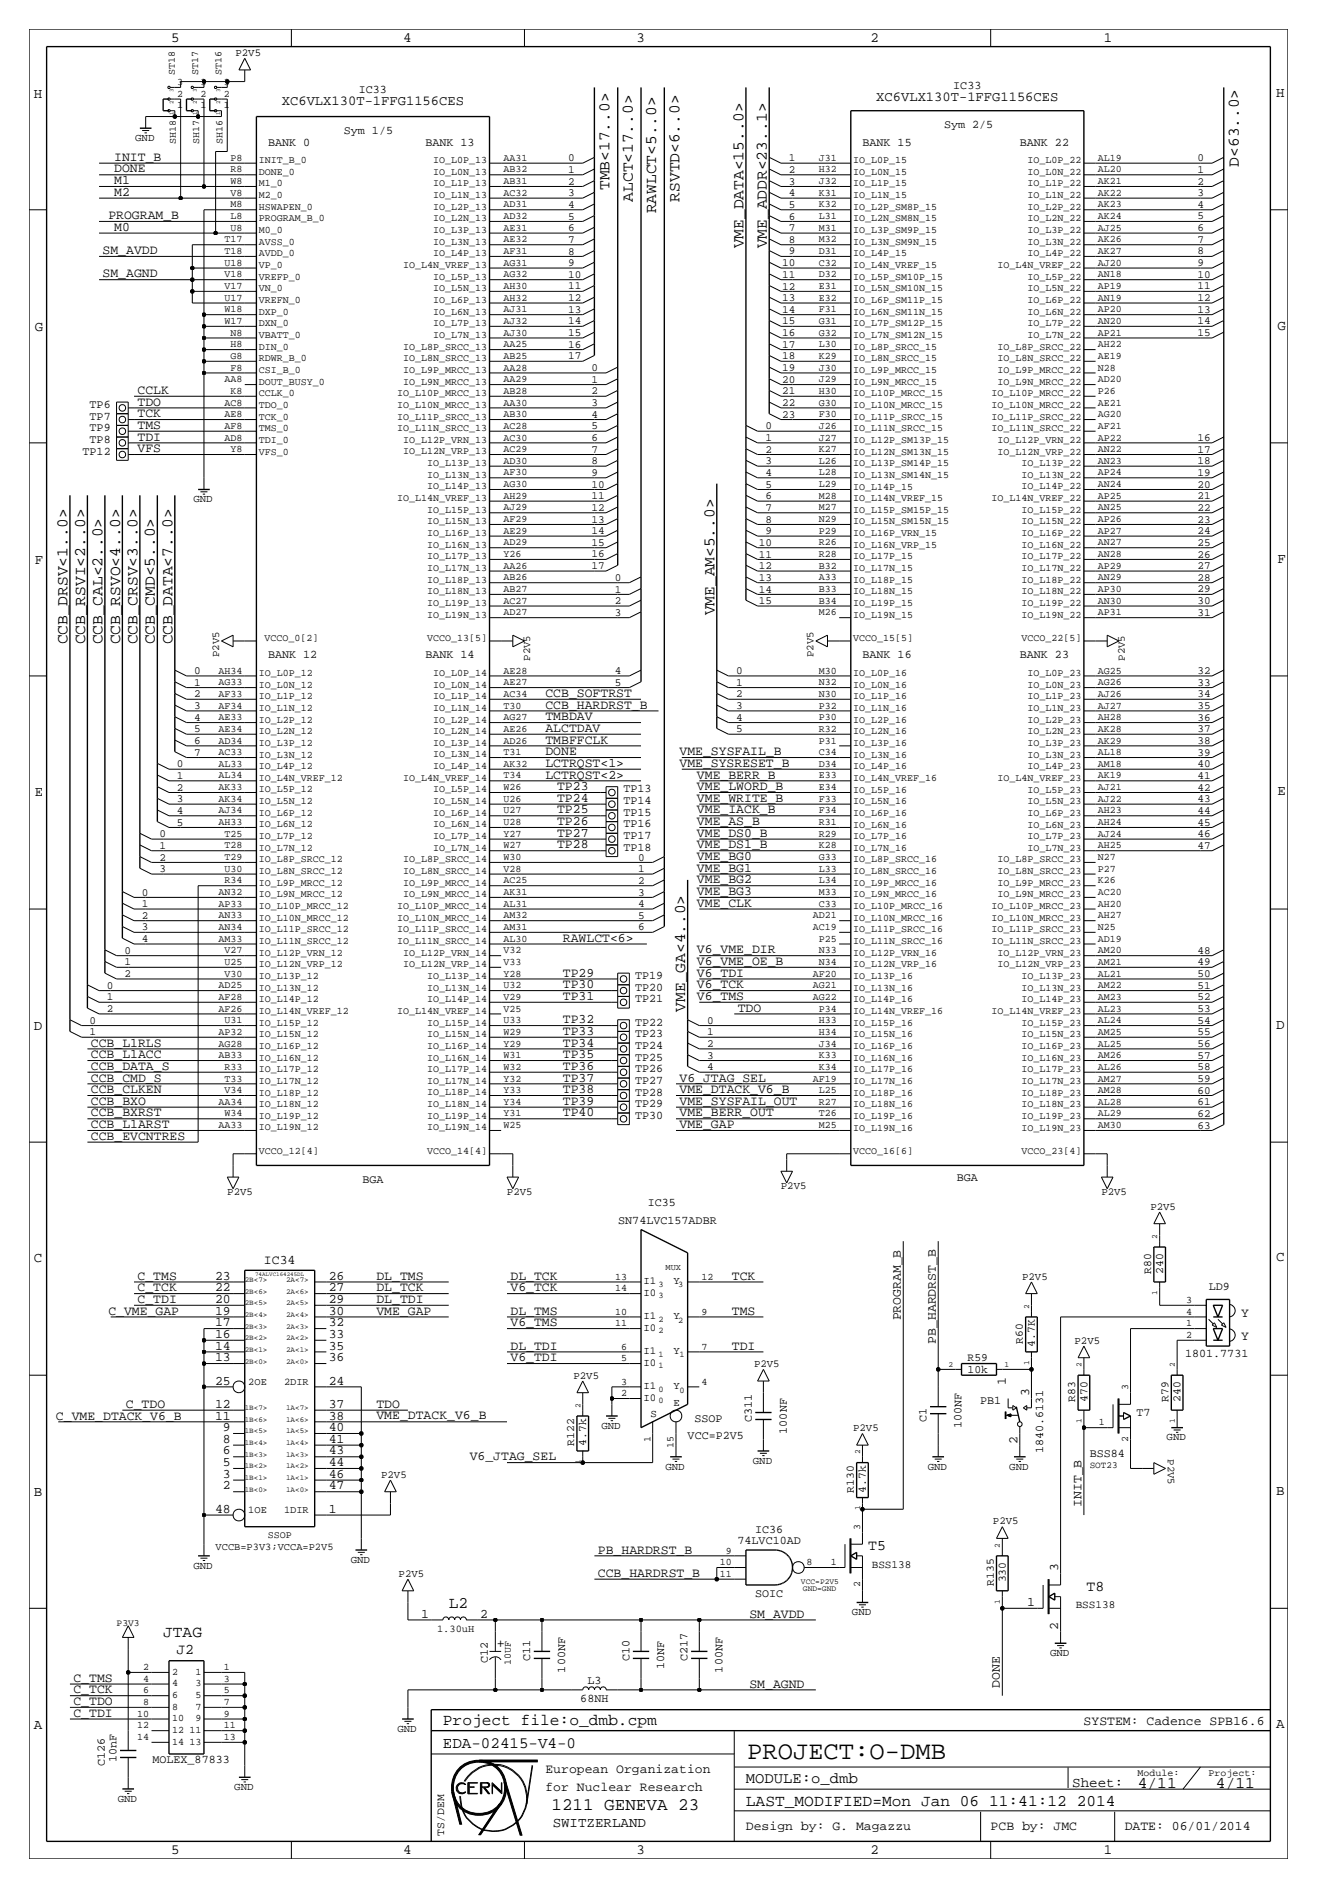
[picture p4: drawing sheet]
<svg xmlns="http://www.w3.org/2000/svg" width="287mm" height="411mm" viewBox="0 0 287 411" stroke-linecap="round" stroke-linejoin="round" font-family="sans-serif">
<defs><g id="words">
<text font-size="5.6" x="162.8" y="383.3">PROJECT:O-DMB</text>
<text font-size="3.8" x="120.2" y="394.5">1211 GENEVA 23</text>
<g font-size="3.5">
<text x="132.8" y="41.4" transform="rotate(-90 132.8 41.4)">TMB&lt;17..0&gt;</text>
<text x="270" y="36.3" transform="rotate(-90 270 36.3)">D&lt;63..0&gt;</text>
<text x="137.9" y="43.9" transform="rotate(-90 137.9 43.9)">ALCT&lt;17..0&gt;</text>
<text x="143" y="46.5" transform="rotate(-90 143 46.5)">RAWLCT&lt;5..0&gt;</text>
<text x="148.1" y="43.9" transform="rotate(-90 148.1 43.9)">RSVTD&lt;6..0&gt;</text>
<text x="162.1" y="54.1" transform="rotate(-90 162.1 54.1)">VME_DATA&lt;15..0&gt;</text>
<text x="167.1" y="54.1" transform="rotate(-90 167.1 54.1)">VME_ADDR&lt;23..1&gt;</text>
<text x="155.7" y="134.1" transform="rotate(-90 155.7 134.1)">VME_AM&lt;5..0&gt;</text>
<text x="14.7" y="140.5" transform="rotate(-90 14.7 140.5)">CCB_DRSV&lt;1..0&gt;</text>
<text x="18.5" y="140.5" transform="rotate(-90 18.5 140.5)">CCB_RSVI&lt;2..0&gt;</text>
<text x="22.4" y="140.5" transform="rotate(-90 22.4 140.5)">CCB_CAL&lt;2..0&gt;</text>
<text x="26.2" y="140.5" transform="rotate(-90 26.2 140.5)">CCB_RSVO&lt;4..0&gt;</text>
<text x="30" y="140.5" transform="rotate(-90 30 140.5)">CCB_CRSV&lt;3..0&gt;</text>
<text x="33.8" y="140.5" transform="rotate(-90 33.8 140.5)">CCB_CMD&lt;5..0&gt;</text>
<text x="37.6" y="140.5" transform="rotate(-90 37.6 140.5)">CCB_DATA&lt;7..0&gt;</text>
<text x="149.4" y="220.5" transform="rotate(-90 149.4 220.5)">VME_GA&lt;4..0&gt;</text>
<text x="97.8" y="350.5">L2</text>
<text x="35.6" y="356.9">JTAG</text>
<text x="96.5" y="375.9">Project file:o_dmb.cpm</text>
<text x="96.5" y="381">EDA-02415-V4-0</text>
<text x="248" y="389.6">4/11</text>
<text x="265" y="389.6">4/11</text>
<text x="162.6" y="393.7">LAST_MODIFIED=Mon Jan 06 11:41:12 2014</text>
</g>
<text font-size="3.4" x="162.6" y="388.6">MODULE:o_dmb</text>
<g font-size="3.2">
<text x="189.2" y="337.8">T5</text>
<text x="236.8" y="346.7">T8</text>
<text x="38.4" y="360.4">J2</text>
</g>
<g font-size="3.1">
<text x="37.3" y="9.1">5</text>
<text x="87.9" y="9.1">4</text>
<text x="138.7" y="9.1">3</text>
<text x="189.7" y="9.1">2</text>
<text x="240.5" y="9.1">1</text>
<text x="7.4" y="21.3">H</text>
<text x="278.1" y="21.1">H</text>
<text x="278.4" y="71.9">G</text>
<text x="7.6" y="72.1">G</text>
<text x="7.6" y="122.9">F</text>
<text x="278.4" y="122.7">F</text>
<text x="7.6" y="173.5">E</text>
<text x="278.4" y="173.2">E</text>
<text x="7.4" y="224.5">D</text>
<text x="278.1" y="224.3">D</text>
<text x="7.4" y="275.1">C</text>
<text x="278.1" y="274.8">C</text>
<text x="7.4" y="326.1">B</text>
<text x="278.1" y="325.9">B</text>
<text x="110" y="359.2" transform="rotate(-90 110 359.2)">+</text>
<text x="7.4" y="376.9">A</text>
<text x="278.1" y="376.7">A</text>
<text x="233.7" y="389.4">Sheet:</text>
<text x="120.4" y="398.3">SWITZERLAND</text>
<text x="37.3" y="404.1">5</text>
<text x="87.9" y="404.1">4</text>
<text x="138.7" y="404.1">3</text>
<text x="189.7" y="404.1">2</text>
<text x="240.5" y="404.1">1</text>
</g>
<g font-size="3">
<text x="61.4" y="22.9">XC6VLX130T-1FFG1156CES</text>
<text x="191" y="22">XC6VLX130T-1FFG1156CES</text>
</g>
<g font-size="2.9">
<text x="24.9" y="35.1">INIT_B</text>
<text x="24.9" y="37.6">DONE</text>
<text x="24.9" y="40.1">M1</text>
<text x="23.6" y="47.8">PROGRAM_B</text>
<text x="24.9" y="42.7">M2</text>
<text x="24.9" y="50.3">M0</text>
<text x="22.4" y="55.4">SM_AVDD</text>
<text x="22.4" y="60.5">SM_AGND</text>
<text x="30" y="88.4">TDO</text>
<text x="30" y="85.9">CCLK</text>
<text x="30" y="93.5">TMS</text>
<text x="30" y="90.9">TCK</text>
<text x="30" y="96">TDI</text>
<text x="30" y="98.6">VFS</text>
<text x="118.9" y="154.4">CCB_HARDRST_B</text>
<text x="118.9" y="151.9">CCB_SOFTRST</text>
<text x="118.9" y="159.5">ALCTDAV</text>
<text x="118.9" y="157">TMBDAV</text>
<text x="118.9" y="167.1">LCTRQST&lt;1&gt;</text>
<text x="118.9" y="162.1">TMBFFCLK</text>
<text x="118.9" y="164.6">DONE</text>
<text x="148.1" y="167.1">VME_SYSRESET_B</text>
<text x="148.1" y="164.6">VME_SYSFAIL_B</text>
<text x="118.9" y="169.7">LCTRQST&lt;2&gt;</text>
<text x="121.4" y="172.2">TP23</text>
<text x="151.9" y="172.2">VME_LWORD_B</text>
<text x="151.9" y="169.7">VME_BERR_B</text>
<text x="121.4" y="174.8">TP24</text>
<text x="121.4" y="177.3">TP25</text>
<text x="121.4" y="179.8">TP26</text>
<text x="151.9" y="179.8">VME_AS_B</text>
<text x="151.9" y="174.8">VME_WRITE_B</text>
<text x="151.9" y="177.3">VME_IACK_B</text>
<text x="121.4" y="182.4">TP27</text>
<text x="121.4" y="184.9">TP28</text>
<text x="151.9" y="184.9">VME_DS1_B</text>
<text x="151.9" y="182.4">VME_DS0_B</text>
<text x="151.9" y="190">VME_BG1</text>
<text x="151.9" y="187.5">VME_BG0</text>
<text x="151.9" y="197.6">VME_CLK</text>
<text x="151.9" y="195.1">VME_BG3</text>
<text x="151.9" y="192.5">VME_BG2</text>
<text x="122.7" y="205.2">RAWLCT&lt;6&gt;</text>
<text x="151.9" y="207.8">V6_VME_DIR</text>
<text x="122.7" y="212.9">TP29</text>
<text x="122.7" y="215.4">TP30</text>
<text x="151.9" y="210.3">V6_VME_OE_B</text>
<text x="151.9" y="212.9">V6_TDI</text>
<text x="151.9" y="215.4">V6_TCK</text>
<text x="122.7" y="217.9">TP31</text>
<text x="151.9" y="217.9">V6_TMS</text>
<text x="160.8" y="220.5">TDO</text>
<text x="122.7" y="223">TP32</text>
<text x="122.7" y="225.6">TP33</text>
<text x="19.8" y="233.2">CCB_DATA_S</text>
<text x="19.8" y="228.1">CCB_L1RLS</text>
<text x="19.8" y="230.6">CCB_L1ACC</text>
<text x="122.7" y="228.1">TP34</text>
<text x="122.7" y="230.6">TP35</text>
<text x="122.7" y="233.2">TP36</text>
<text x="19.8" y="238.3">CCB_CLKEN</text>
<text x="19.8" y="235.7">CCB_CMD_S</text>
<text x="122.7" y="235.7">TP37</text>
<text x="122.7" y="238.3">TP38</text>
<text x="148.1" y="238.3">VME_DTACK_V6_B</text>
<text x="148.1" y="235.7">V6_JTAG_SEL</text>
<text x="19.8" y="240.8">CCB_BXO</text>
<text x="19.8" y="243.3">CCB_BXRST</text>
<text x="19.8" y="245.9">CCB_L1ARST</text>
<text x="122.7" y="243.3">TP40</text>
<text x="122.7" y="240.8">TP39</text>
<text x="148.1" y="240.8">VME_SYSFAIL_OUT</text>
<text x="148.1" y="243.3">VME_BERR_OUT</text>
<text x="148.1" y="245.9">VME_GAP</text>
<text x="19.8" y="248.4">CCB_EVCNTRES</text>
<text x="57.5" y="275.6">IC34</text>
<text x="30" y="278.9">C_TMS</text>
<text x="30" y="281.4">C_TCK</text>
<text x="46.9" y="278.9">23</text>
<text x="46.9" y="281.4">22</text>
<text x="71.6" y="278.9">26</text>
<text x="71.6" y="281.4">27</text>
<text x="82" y="278.9">DL_TMS</text>
<text x="82" y="281.4">DL_TCK</text>
<text x="111.3" y="278.9">DL_TCK</text>
<text x="111.3" y="281.4">V6_TCK</text>
<text x="159.5" y="278.9">TCK</text>
<text x="23.6" y="286.5">C_VME_GAP</text>
<text x="30" y="284">C_TDI</text>
<text x="46.9" y="284">20</text>
<text x="46.9" y="286.5">19</text>
<text x="71.6" y="284">29</text>
<text x="71.6" y="286.5">30</text>
<text x="82" y="286.5">VME_GAP</text>
<text x="82" y="284">DL_TDI</text>
<text x="111.3" y="286.5">DL_TMS</text>
<text x="159.5" y="286.5">TMS</text>
<text x="196.3" y="287.8" transform="rotate(-90 196.3 287.8)">PROGRAM_B</text>
<text x="270.5" y="287">Y</text>
<text x="46.9" y="289.1">17</text>
<text x="46.9" y="291.6">16</text>
<text x="71.6" y="289.1">32</text>
<text x="71.6" y="291.6">33</text>
<text x="111.3" y="289.1">V6_TMS</text>
<text x="204" y="292.9" transform="rotate(-90 204 292.9)">PB_HARDRST_B</text>
<text x="270.5" y="292.1">Y</text>
<text x="46.9" y="294.1">14</text>
<text x="46.9" y="296.7">13</text>
<text x="71.6" y="294.1">35</text>
<text x="71.6" y="296.7">36</text>
<text x="111.3" y="296.7">V6_TDI</text>
<text x="111.3" y="294.1">DL_TDI</text>
<text x="159.5" y="294.1">TDI</text>
<text x="46.9" y="301.8">25</text>
<text x="71.6" y="301.8">24</text>
<text x="219.2" y="301.8" transform="rotate(-90 219.2 301.8)">1</text>
<text x="224.3" y="304.3" transform="rotate(-90 224.3 304.3)">3</text>
<text x="12.2" y="309.4">C_VME_DTACK_V6_B</text>
<text x="27.4" y="306.8">C_TDO</text>
<text x="46.9" y="306.8">12</text>
<text x="46.9" y="309.4">11</text>
<text x="48.6" y="311.9">9</text>
<text x="71.6" y="306.8">37</text>
<text x="71.6" y="309.4">38</text>
<text x="71.6" y="311.9">40</text>
<text x="82" y="309.4">VME_DTACK_V6_B</text>
<text x="82" y="306.8">TDO</text>
<text x="48.6" y="314.5">8</text>
<text x="48.6" y="317">6</text>
<text x="71.6" y="314.5">41</text>
<text x="71.6" y="317">43</text>
<text x="221.7" y="314.6" transform="rotate(-90 221.7 314.6)">2</text>
<text x="48.6" y="319.5">5</text>
<text x="48.6" y="322.1">3</text>
<text x="71.6" y="319.5">44</text>
<text x="71.6" y="322.1">46</text>
<text x="102.4" y="318.3">V6_JTAG_SEL</text>
<text x="46.9" y="329.7">48</text>
<text x="48.6" y="324.6">2</text>
<text x="71.6" y="329.7">1</text>
<text x="71.6" y="324.6">47</text>
<text x="235.7" y="328.4" transform="rotate(-90 235.7 328.4)">INIT_B</text>
<text x="130.3" y="338.6">PB_HARDRST_B</text>
<text x="130.3" y="343.7">CCB_HARDRST_B</text>
<text x="230.6" y="342.4" transform="rotate(-90 230.6 342.4)">3</text>
<text x="91.8" y="352.6">1</text>
<text x="104.6" y="352.6">2</text>
<text x="163.3" y="352.6">SM_AVDD</text>
<text x="223.8" y="350">1</text>
<text x="230.6" y="355.3" transform="rotate(-90 230.6 355.3)">2</text>
<text x="16" y="371.6">C_TDO</text>
<text x="16" y="369.1">C_TCK</text>
<text x="16" y="366.5">C_TMS</text>
<text x="163.3" y="367.8">SM_AGND</text>
<text x="217.9" y="367.8" transform="rotate(-90 217.9 367.8)">DONE</text>
<text x="16" y="374.1">C_TDI</text>
<text x="236.2" y="375.9">SYSTEM: Cadence SPB16.6</text>
<text x="118.9" y="386.3">European Organization</text>
<text x="118.9" y="390.4">for Nuclear Research</text>
<text x="162.6" y="398.8">Design by: G. Magazzu</text>
<text x="215.9" y="398.8">PCB by: JMC</text>
<text x="245.1" y="398.8">DATE: 06/01/2014</text>
</g>
<g font-size="2.6">
<text x="78.2" y="20.3">IC33</text>
<text x="207.8" y="19.5">IC33</text>
<text x="74.9" y="29.2">Sym 1/5</text>
<text x="205.7" y="27.9">Sym 2/5</text>
<text x="58.4" y="31.8">BANK 0</text>
<text x="92.7" y="31.8">BANK 13</text>
<text x="188" y="31.8">BANK 15</text>
<text x="222.2" y="31.8">BANK 22</text>
<text x="19.5" y="88.9">TP6</text>
<text x="19.5" y="94">TP9</text>
<text x="19.5" y="91.4">TP7</text>
<text x="18" y="99.1">TP12</text>
<text x="19.5" y="96.5">TP8</text>
<text x="58.4" y="143.5">BANK 12</text>
<text x="92.7" y="143.5">BANK 14</text>
<text x="188" y="143.5">BANK 16</text>
<text x="222.2" y="143.5">BANK 23</text>
<text x="135.9" y="172.7">TP13</text>
<text x="135.9" y="175.3">TP14</text>
<text x="135.9" y="177.8">TP15</text>
<text x="135.9" y="180.3">TP16</text>
<text x="135.9" y="182.9">TP17</text>
<text x="135.9" y="185.4">TP18</text>
<text x="138.4" y="213.4">TP19</text>
<text x="138.4" y="215.9">TP20</text>
<text x="138.4" y="218.4">TP21</text>
<text x="138.4" y="223.5">TP22</text>
<text x="138.4" y="226.1">TP23</text>
<text x="138.4" y="228.6">TP24</text>
<text x="138.4" y="231.1">TP25</text>
<text x="138.4" y="233.7">TP26</text>
<text x="138.4" y="236.2">TP27</text>
<text x="138.4" y="238.8">TP28</text>
<text x="138.4" y="243.8">TP30</text>
<text x="138.4" y="241.3">TP29</text>
<text x="79" y="257.8">BGA</text>
<text x="208.5" y="257.4">BGA</text>
<text x="141.2" y="262.9">IC35</text>
<text x="134.7" y="266.7">SN74LVC157ADBR</text>
<text x="263.4" y="281.1">LD9</text>
<text x="258.3" y="295.7">1801.7731</text>
<text x="151.3" y="309.9">SSOP</text>
<text x="163.8" y="309.9" transform="rotate(-90 163.8 309.9)">C311</text>
<text x="201.9" y="309.9" transform="rotate(-90 201.9 309.9)">C1</text>
<text x="209.5" y="311.2" transform="rotate(-90 209.5 311.2)">100NF</text>
<text x="213.6" y="306.1">PB1</text>
<text x="247.7" y="308.6">T7</text>
<text x="149.9" y="313.7">VCC=P2V5</text>
<text x="171.4" y="312.4" transform="rotate(-90 171.4 312.4)">100NF</text>
<text x="227.3" y="316.8" transform="rotate(-90 227.3 316.8)">1840.6131</text>
<text x="237.5" y="317.5">BSS84</text>
<text x="164.6" y="334">IC36</text>
<text x="160.7" y="336.5">74LVC10AD</text>
<text x="164.6" y="348">SOIC</text>
<text x="106.3" y="362.5" transform="rotate(-90 106.3 362.5)">C12</text>
<text x="115.6" y="362" transform="rotate(-90 115.6 362)">C11</text>
<text x="123.2" y="364.5" transform="rotate(-90 123.2 364.5)">100NF</text>
<text x="137.2" y="362" transform="rotate(-90 137.2 362)">C10</text>
<text x="144.8" y="363.7" transform="rotate(-90 144.8 363.7)">10NF</text>
<text x="149.9" y="362" transform="rotate(-90 149.9 362)">C217</text>
<text x="157.5" y="364.5" transform="rotate(-90 157.5 364.5)">100NF</text>
<text x="126.5" y="370.8">68NH</text>
<text x="128" y="367">L3</text>
<text x="22.9" y="384.8" transform="rotate(-90 22.9 384.8)">C126</text>
<text x="25.4" y="384.1" transform="rotate(-90 25.4 384.1)">10nF</text>
<text x="33.2" y="384.3">MOLEX_87833</text>
</g>
<g font-size="2.5">
<text x="250.9" y="277.6" transform="rotate(-90 250.9 277.6)">R80</text>
<text x="253.5" y="277.6" transform="rotate(-90 253.5 277.6)">240</text>
<text x="222.9" y="292.8" transform="rotate(-90 222.9 292.8)">R60</text>
<text x="225.6" y="293.6" transform="rotate(-90 225.6 293.6)">4.7K</text>
<text x="210.9" y="299.2">10k</text>
<text x="210.9" y="296.6">R59</text>
<text x="234.3" y="305.5" transform="rotate(-90 234.3 305.5)">R83</text>
<text x="237" y="305.5" transform="rotate(-90 237 305.5)">470</text>
<text x="254.7" y="305.5" transform="rotate(-90 254.7 305.5)">R79</text>
<text x="257.3" y="305.5" transform="rotate(-90 257.3 305.5)">240</text>
<text x="125.1" y="315.1" transform="rotate(-90 125.1 315.1)">R122</text>
<text x="127.8" y="315.1" transform="rotate(-90 127.8 315.1)">4.7k</text>
<text x="186.1" y="325.3" transform="rotate(-90 186.1 325.3)">R130</text>
<text x="188.7" y="325.3" transform="rotate(-90 188.7 325.3)">4.7k</text>
<text x="216.6" y="345.6" transform="rotate(-90 216.6 345.6)">R135</text>
<text x="219.2" y="344.9" transform="rotate(-90 219.2 344.9)">330</text>
<text x="96.8" y="400.1" transform="rotate(-90 96.8 400.1)">TS/DEM</text>
</g>
<g font-size="2.4">
<text x="123.9" y="35.2">0</text>
<text x="171.9" y="35.2">1</text>
<text x="261" y="35.1">0</text>
<text x="123.9" y="37.7">1</text>
<text x="123.9" y="40.2">2</text>
<text x="171.9" y="40.2">3</text>
<text x="171.9" y="37.7">2</text>
<text x="261" y="40.2">2</text>
<text x="261" y="37.7">1</text>
<text x="123.9" y="45.3">4</text>
<text x="123.9" y="47.9">5</text>
<text x="123.9" y="42.8">3</text>
<text x="171.9" y="45.3">5</text>
<text x="171.9" y="47.9">6</text>
<text x="171.9" y="42.8">4</text>
<text x="261" y="47.8">5</text>
<text x="261" y="45.3">4</text>
<text x="261" y="42.8">3</text>
<text x="123.9" y="52.9">7</text>
<text x="123.9" y="50.4">6</text>
<text x="171.9" y="50.4">7</text>
<text x="171.9" y="52.9">8</text>
<text x="261" y="52.9">7</text>
<text x="261" y="50.4">6</text>
<text x="123.9" y="58">9</text>
<text x="123.9" y="55.5">8</text>
<text x="170.4" y="58">10</text>
<text x="171.9" y="55.5">9</text>
<text x="261" y="58">9</text>
<text x="261" y="55.5">8</text>
<text x="123.9" y="65.6">12</text>
<text x="123.9" y="60.5">10</text>
<text x="123.9" y="63.1">11</text>
<text x="170.4" y="65.6">13</text>
<text x="170.4" y="63.1">12</text>
<text x="170.4" y="60.6">11</text>
<text x="261" y="65.6">12</text>
<text x="261" y="63.1">11</text>
<text x="261" y="60.5">10</text>
<text x="123.9" y="68.2">13</text>
<text x="123.9" y="70.7">14</text>
<text x="170.4" y="68.2">14</text>
<text x="170.4" y="70.7">15</text>
<text x="261" y="70.7">14</text>
<text x="261" y="68.2">13</text>
<text x="123.9" y="75.8">16</text>
<text x="123.9" y="73.2">15</text>
<text x="170.4" y="75.8">17</text>
<text x="170.4" y="73.3">16</text>
<text x="261" y="73.2">15</text>
<text x="123.9" y="78.3">17</text>
<text x="128.9" y="80.9">0</text>
<text x="128.9" y="83.4">1</text>
<text x="170.4" y="83.4">20</text>
<text x="170.4" y="78.3">18</text>
<text x="170.4" y="80.9">19</text>
<text x="128.9" y="88.5">3</text>
<text x="128.9" y="86">2</text>
<text x="170.4" y="86">21</text>
<text x="170.4" y="88.5">22</text>
<text x="128.9" y="93.6">5</text>
<text x="128.9" y="91">4</text>
<text x="166.8" y="93.6">0</text>
<text x="170.4" y="91">23</text>
<text x="128.9" y="101.2">8</text>
<text x="128.9" y="96.1">6</text>
<text x="128.9" y="98.7">7</text>
<text x="166.8" y="101.2">3</text>
<text x="166.8" y="96.1">1</text>
<text x="166.8" y="98.7">2</text>
<text x="261" y="101.2">18</text>
<text x="261" y="98.6">17</text>
<text x="261" y="96.1">16</text>
<text x="128.9" y="106.3">10</text>
<text x="128.9" y="103.7">9</text>
<text x="166.8" y="103.7">4</text>
<text x="166.8" y="106.3">5</text>
<text x="261" y="106.3">20</text>
<text x="261" y="103.7">19</text>
<text x="128.9" y="113.9">13</text>
<text x="128.9" y="111.4">12</text>
<text x="128.9" y="108.8">11</text>
<text x="166.8" y="111.4">7</text>
<text x="166.8" y="113.9">8</text>
<text x="166.8" y="108.8">6</text>
<text x="261" y="113.9">23</text>
<text x="261" y="111.3">22</text>
<text x="261" y="108.8">21</text>
<text x="128.9" y="116.4">14</text>
<text x="128.9" y="119">15</text>
<text x="165.4" y="119">10</text>
<text x="166.8" y="116.4">9</text>
<text x="261" y="119">25</text>
<text x="261" y="116.4">24</text>
<text x="128.9" y="121.5">16</text>
<text x="128.9" y="124.1">17</text>
<text x="165.4" y="121.5">11</text>
<text x="165.4" y="124.1">12</text>
<text x="261" y="124">27</text>
<text x="261" y="121.5">26</text>
<text x="134" y="126.6">0</text>
<text x="134" y="129.1">1</text>
<text x="134" y="131.7">2</text>
<text x="165.4" y="131.7">15</text>
<text x="165.4" y="126.6">13</text>
<text x="165.4" y="129.1">14</text>
<text x="261" y="131.7">30</text>
<text x="261" y="129.1">29</text>
<text x="261" y="126.6">28</text>
<text x="134" y="134.2">3</text>
<text x="261" y="134.2">31</text>
<text x="42.3" y="149.5">1</text>
<text x="42.3" y="146.9">0</text>
<text x="134" y="146.9">4</text>
<text x="134" y="149.5">5</text>
<text x="160.5" y="146.9">0</text>
<text x="160.5" y="149.5">1</text>
<text x="261" y="149.4">33</text>
<text x="261" y="146.9">32</text>
<text x="42.3" y="154.5">3</text>
<text x="42.3" y="152">2</text>
<text x="160.5" y="154.5">3</text>
<text x="160.5" y="152">2</text>
<text x="261" y="152">34</text>
<text x="261" y="154.5">35</text>
<text x="42.3" y="159.6">5</text>
<text x="42.3" y="157.1">4</text>
<text x="160.5" y="159.6">5</text>
<text x="160.5" y="157.1">4</text>
<text x="261" y="157.1">36</text>
<text x="261" y="159.6">37</text>
<text x="38.5" y="167.2">0</text>
<text x="42.3" y="164.7">7</text>
<text x="42.3" y="162.2">6</text>
<text x="261" y="167.2">40</text>
<text x="261" y="164.7">39</text>
<text x="261" y="162.1">38</text>
<text x="38.5" y="172.3">2</text>
<text x="38.5" y="169.8">1</text>
<text x="261" y="172.3">42</text>
<text x="261" y="169.8">41</text>
<text x="38.5" y="179.9">5</text>
<text x="38.5" y="174.9">3</text>
<text x="38.5" y="177.4">4</text>
<text x="261" y="179.9">45</text>
<text x="261" y="177.4">44</text>
<text x="261" y="174.8">43</text>
<text x="34.7" y="185">1</text>
<text x="34.7" y="182.5">0</text>
<text x="261" y="185">47</text>
<text x="261" y="182.5">46</text>
<text x="34.7" y="187.6">2</text>
<text x="34.7" y="190.1">3</text>
<text x="139.1" y="190.1">1</text>
<text x="139.1" y="187.6">0</text>
<text x="30.9" y="195.2">0</text>
<text x="30.9" y="197.7">1</text>
<text x="139.1" y="192.6">2</text>
<text x="139.1" y="197.7">4</text>
<text x="139.1" y="195.2">3</text>
<text x="30.9" y="202.8">3</text>
<text x="30.9" y="200.3">2</text>
<text x="139.1" y="200.3">5</text>
<text x="139.1" y="202.8">6</text>
<text x="27.1" y="207.9">0</text>
<text x="30.9" y="205.3">4</text>
<text x="261" y="207.9">48</text>
<text x="23.3" y="215.5">0</text>
<text x="27.1" y="210.4">1</text>
<text x="27.1" y="213">2</text>
<text x="261" y="215.5">51</text>
<text x="261" y="213">50</text>
<text x="261" y="210.4">49</text>
<text x="23.3" y="220.6">2</text>
<text x="23.3" y="218">1</text>
<text x="261" y="220.6">53</text>
<text x="261" y="218">52</text>
<text x="19.5" y="223.1">0</text>
<text x="19.5" y="225.7">1</text>
<text x="154.1" y="223.1">0</text>
<text x="154.1" y="225.7">1</text>
<text x="261" y="225.7">55</text>
<text x="261" y="223.1">54</text>
<text x="154.1" y="233.3">4</text>
<text x="154.1" y="230.7">3</text>
<text x="154.1" y="228.2">2</text>
<text x="261" y="230.7">57</text>
<text x="261" y="228.2">56</text>
<text x="261" y="233.3">58</text>
<text x="261" y="235.8">59</text>
<text x="261" y="238.4">60</text>
<text x="261" y="246">63</text>
<text x="261" y="243.4">62</text>
<text x="261" y="240.9">61</text>
<text x="190" y="341.6">BSS138</text>
<text x="234.4" y="350.5">BSS138</text>
</g>
<g font-size="2.3">
<text x="51.3" y="12.2">P2V5</text>
<text x="29.5" y="30.7">GND</text>
<text x="42.2" y="109.5">GND</text>
<text x="47.8" y="143.3" transform="rotate(-90 47.8 143.3)">P2V5</text>
<text x="177.3" y="143.3" transform="rotate(-90 177.3 143.3)">P2V5</text>
<text x="115.6" y="144" transform="rotate(-90 115.6 144)">P2V5</text>
<text x="245.1" y="144" transform="rotate(-90 245.1 144)">P2V5</text>
<text x="49.5" y="260.4">P2V5</text>
<text x="110.5" y="260.4">P2V5</text>
<text x="170.2" y="259.1">P2V5</text>
<text x="240" y="260.4">P2V5</text>
<text x="250.7" y="263.7">P2V5</text>
<text x="140.2" y="279.9">I1</text>
<text x="146.8" y="279.9">Y</text>
<text x="222.8" y="278.9">P2V5</text>
<text x="140.2" y="287.5">I1</text>
<text x="140.2" y="282.4">I0</text>
<text x="146.8" y="287.5">Y</text>
<text x="140.2" y="290.1">I0</text>
<text x="234.2" y="292.9">P2V5</text>
<text x="140.2" y="297.7">I0</text>
<text x="140.2" y="295.1">I1</text>
<text x="146.8" y="295.1">Y</text>
<text x="164.3" y="297.9">P2V5</text>
<text x="54.1" y="301.8">2OE</text>
<text x="61.9" y="301.8">2DIR</text>
<text x="125" y="300.5">P2V5</text>
<text x="140.2" y="305.3">I0</text>
<text x="140.2" y="302.8">I1</text>
<text x="146.8" y="302.8">Y</text>
<text x="131.1" y="311.4">GND</text>
<text x="141.7" y="308.9">S</text>
<text x="146.8" y="306.3">E</text>
<text x="185.9" y="311.9">P2V5</text>
<text x="254.3" y="313.9">GND</text>
<text x="83.1" y="322.1">P2V5</text>
<text x="145" y="320.3">GND</text>
<text x="164.1" y="319">GND</text>
<text x="202.2" y="320.3">GND</text>
<text x="220" y="320.3">GND</text>
<text x="254.5" y="318" transform="rotate(90 254.5 318)">P2V5</text>
<text x="54.1" y="329.7">1OE</text>
<text x="61.9" y="329.7">1DIR</text>
<text x="216.4" y="332.2">P2V5</text>
<text x="42.2" y="341.9">GND</text>
<text x="47" y="337.8">VCCB=P3V3;VCCA=P2V5</text>
<text x="76.5" y="340.6">GND</text>
<text x="86.9" y="343.7">P2V5</text>
<text x="185.7" y="352">GND</text>
<text x="95.2" y="355.6">1.30uH</text>
<text x="228.9" y="360.9">GND</text>
<text x="86.6" y="377.4">GND</text>
<text x="25.7" y="392.7">GND</text>
<text x="51.1" y="390.1">GND</text>
</g>
<g font-size="2.2">
<text x="38.1" y="16.3" transform="rotate(-90 38.1 16.3)">ST18</text>
<text x="43.2" y="16.3" transform="rotate(-90 43.2 16.3)">ST17</text>
<text x="48.3" y="16.3" transform="rotate(-90 48.3 16.3)">ST16</text>
<text x="38.6" y="18.5">3</text>
<text x="38.6" y="21.1">2</text>
<text x="38.6" y="23.6">1</text>
<text x="43.7" y="18.5">3</text>
<text x="43.7" y="21.1">2</text>
<text x="43.7" y="23.6">1</text>
<text x="48.8" y="18.5">3</text>
<text x="48.8" y="21.1">2</text>
<text x="48.8" y="23.6">1</text>
<text x="38.4" y="31.3" transform="rotate(-90 38.4 31.3)">SH18</text>
<text x="43.4" y="31.3" transform="rotate(-90 43.4 31.3)">SH17</text>
<text x="48.5" y="31.3" transform="rotate(-90 48.5 31.3)">SH16</text>
<text x="50.2" y="35">P8</text>
<text x="56.4" y="35.6">INIT_B_0</text>
<text x="94.4" y="35.5">IO_L0P_13</text>
<text x="109.7" y="35">AA31</text>
<text x="178.4" y="35">J31</text>
<text x="185.9" y="35.6">IO_L0P_15</text>
<text x="223.9" y="35.6">IO_L0P_22</text>
<text x="239.3" y="35">AL19</text>
<text x="50.2" y="40.1">W8</text>
<text x="50.2" y="37.6">R8</text>
<text x="56.4" y="40.6">M1_0</text>
<text x="56.4" y="38.1">DONE_0</text>
<text x="94.4" y="38.1">IO_L0N_13</text>
<text x="94.4" y="40.6">IO_L1P_13</text>
<text x="109.7" y="40.1">AB31</text>
<text x="109.7" y="37.6">AB32</text>
<text x="178.4" y="40.1">J32</text>
<text x="178.4" y="37.6">H32</text>
<text x="185.9" y="40.6">IO_L1P_15</text>
<text x="185.9" y="38.1">IO_L0N_15</text>
<text x="223.9" y="38.1">IO_L0N_22</text>
<text x="223.9" y="40.6">IO_L1P_22</text>
<text x="239.3" y="40.1">AK21</text>
<text x="239.3" y="37.6">AL20</text>
<text x="50.2" y="47.7">L8</text>
<text x="50.2" y="42.7">V8</text>
<text x="50.2" y="45.2">M8</text>
<text x="56.4" y="45.7">HSWAPEN_0</text>
<text x="56.4" y="43.2">M2_0</text>
<text x="94.4" y="45.7">IO_L2P_13</text>
<text x="94.4" y="43.2">IO_L1N_13</text>
<text x="109.7" y="45.2">AD31</text>
<text x="109.7" y="47.7">AD32</text>
<text x="109.7" y="42.7">AC32</text>
<text x="178.4" y="45.2">K32</text>
<text x="178.4" y="47.7">L31</text>
<text x="178.4" y="42.7">K31</text>
<text x="185.9" y="43.2">IO_L1N_15</text>
<text x="185.9" y="45.7">IO_L2P_SM8P_15</text>
<text x="223.9" y="45.7">IO_L2P_22</text>
<text x="223.9" y="43.2">IO_L1N_22</text>
<text x="239.3" y="45.2">AK23</text>
<text x="239.3" y="47.7">AK24</text>
<text x="239.3" y="42.7">AK22</text>
<text x="48.9" y="52.8">T17</text>
<text x="50.2" y="50.3">U8</text>
<text x="56.4" y="53.3">AVSS_0</text>
<text x="56.4" y="50.8">M0_0</text>
<text x="56.4" y="48.3">PROGRAM_B_0</text>
<text x="94.4" y="53.3">IO_L3N_13</text>
<text x="94.4" y="50.8">IO_L3P_13</text>
<text x="94.4" y="48.2">IO_L2N_13</text>
<text x="109.7" y="50.3">AE31</text>
<text x="109.7" y="52.8">AE32</text>
<text x="178.4" y="50.3">M31</text>
<text x="178.4" y="52.8">M32</text>
<text x="185.9" y="48.3">IO_L2N_SM8N_15</text>
<text x="185.9" y="53.3">IO_L3N_SM9N_15</text>
<text x="185.9" y="50.8">IO_L3P_SM9P_15</text>
<text x="223.9" y="48.3">IO_L2N_22</text>
<text x="223.9" y="50.8">IO_L3P_22</text>
<text x="223.9" y="53.3">IO_L3N_22</text>
<text x="239.3" y="50.3">AJ25</text>
<text x="239.3" y="52.8">AK26</text>
<text x="48.9" y="57.9">U18</text>
<text x="48.9" y="55.4">T18</text>
<text x="56.4" y="58.4">VP_0</text>
<text x="56.4" y="55.9">AVDD_0</text>
<text x="87.9" y="58.4">IO_L4N_VREF_13</text>
<text x="94.4" y="55.9">IO_L4P_13</text>
<text x="109.7" y="55.4">AF31</text>
<text x="109.7" y="57.9">AG31</text>
<text x="178.4" y="55.4">D31</text>
<text x="178.4" y="57.9">C32</text>
<text x="185.9" y="55.9">IO_L4P_15</text>
<text x="185.9" y="58.4">IO_L4N_VREF_15</text>
<text x="217.4" y="58.4">IO_L4N_VREF_22</text>
<text x="223.9" y="55.9">IO_L4P_22</text>
<text x="239.3" y="55.4">AK27</text>
<text x="239.3" y="57.9">AJ20</text>
<text x="48.9" y="60.5">V18</text>
<text x="48.9" y="65.5">U17</text>
<text x="48.9" y="63">V17</text>
<text x="56.4" y="63.5">VN_0</text>
<text x="56.4" y="61">VREFP_0</text>
<text x="94.4" y="60.9">IO_L5P_13</text>
<text x="94.4" y="63.5">IO_L5N_13</text>
<text x="109.7" y="65.5">AH32</text>
<text x="109.7" y="60.4">AG32</text>
<text x="109.7" y="63">AH30</text>
<text x="178.4" y="65.5">E32</text>
<text x="178.4" y="60.4">D32</text>
<text x="178.4" y="63">E31</text>
<text x="185.9" y="61">IO_L5P_SM10P_15</text>
<text x="185.9" y="63.5">IO_L5N_SM10N_15</text>
<text x="223.9" y="61">IO_L5P_22</text>
<text x="223.9" y="63.5">IO_L5N_22</text>
<text x="239.3" y="65.5">AN19</text>
<text x="239.3" y="60.4">AN18</text>
<text x="239.3" y="63">AP19</text>
<text x="48.9" y="68.1">W18</text>
<text x="48.9" y="70.6">W17</text>
<text x="56.4" y="66">VREFN_0</text>
<text x="56.4" y="68.6">DXP_0</text>
<text x="56.4" y="71.1">DXN_0</text>
<text x="94.4" y="71.1">IO_L7P_13</text>
<text x="94.4" y="68.6">IO_L6N_13</text>
<text x="94.4" y="66">IO_L6P_13</text>
<text x="109.7" y="70.6">AJ32</text>
<text x="109.7" y="68.1">AJ31</text>
<text x="178.4" y="70.6">G31</text>
<text x="178.4" y="68.1">F31</text>
<text x="185.9" y="68.6">IO_L6N_SM11N_15</text>
<text x="185.9" y="66">IO_L6P_SM11P_15</text>
<text x="185.9" y="71.1">IO_L7P_SM12P_15</text>
<text x="223.9" y="66">IO_L6P_22</text>
<text x="223.9" y="71.1">IO_L7P_22</text>
<text x="223.9" y="68.6">IO_L6N_22</text>
<text x="239.3" y="70.6">AN20</text>
<text x="239.3" y="68.1">AP20</text>
<text x="50.2" y="73.2">N8</text>
<text x="50.2" y="75.7">H8</text>
<text x="56.4" y="76.2">DIN_0</text>
<text x="56.4" y="73.7">VBATT_0</text>
<text x="87.9" y="76.2">IO_L8P_SRCC_13</text>
<text x="94.4" y="73.6">IO_L7N_13</text>
<text x="109.7" y="75.7">AA25</text>
<text x="109.7" y="73.1">AJ30</text>
<text x="178.4" y="75.7">L30</text>
<text x="178.4" y="73.1">G32</text>
<text x="185.9" y="73.7">IO_L7N_SM12N_15</text>
<text x="185.9" y="76.2">IO_L8P_SRCC_15</text>
<text x="217.4" y="76.2">IO_L8P_SRCC_22</text>
<text x="223.9" y="73.7">IO_L7N_22</text>
<text x="239.3" y="75.7">AH22</text>
<text x="239.3" y="73.1">AP21</text>
<text x="48.9" y="83.3">AA8</text>
<text x="50.2" y="78.2">G8</text>
<text x="50.2" y="80.8">F8</text>
<text x="56.4" y="83.8">DOUT_BUSY_0</text>
<text x="56.4" y="81.3">CSI_B_0</text>
<text x="56.4" y="78.7">RDWR_B_0</text>
<text x="87.9" y="83.8">IO_L9N_MRCC_13</text>
<text x="87.9" y="78.7">IO_L8N_SRCC_13</text>
<text x="87.9" y="81.3">IO_L9P_MRCC_13</text>
<text x="109.7" y="80.8">AA28</text>
<text x="109.7" y="83.3">AA29</text>
<text x="109.7" y="78.2">AB25</text>
<text x="178.4" y="80.8">J30</text>
<text x="178.4" y="83.3">J29</text>
<text x="178.4" y="78.2">K29</text>
<text x="185.9" y="78.7">IO_L8N_SRCC_15</text>
<text x="185.9" y="81.3">IO_L9P_MRCC_15</text>
<text x="185.9" y="83.8">IO_L9N_MRCC_15</text>
<text x="217.4" y="78.7">IO_L8N_SRCC_22</text>
<text x="217.4" y="83.8">IO_L9N_MRCC_22</text>
<text x="217.4" y="81.3">IO_L9P_MRCC_22</text>
<text x="239.3" y="80.8">N28</text>
<text x="239.3" y="83.3">AD20</text>
<text x="239.3" y="78.2">AE19</text>
<text x="48.9" y="88.4">AC8</text>
<text x="50.2" y="85.8">K8</text>
<text x="56.4" y="88.9">TDO_0</text>
<text x="56.4" y="86.4">CCLK_0</text>
<text x="86.5" y="88.9">IO_L10N_MRCC_13</text>
<text x="86.5" y="86.3">IO_L10P_MRCC_13</text>
<text x="109.7" y="85.8">AB28</text>
<text x="109.7" y="88.4">AA30</text>
<text x="178.4" y="85.9">H30</text>
<text x="178.4" y="88.4">G30</text>
<text x="185.9" y="86.4">IO_L10P_MRCC_15</text>
<text x="185.9" y="88.9">IO_L10N_MRCC_15</text>
<text x="216.1" y="86.4">IO_L10P_MRCC_22</text>
<text x="216.1" y="88.9">IO_L10N_MRCC_22</text>
<text x="239.3" y="85.9">P26</text>
<text x="239.3" y="88.4">AE21</text>
<text x="48.9" y="93.5">AF8</text>
<text x="48.9" y="90.9">AE8</text>
<text x="56.4" y="94">TMS_0</text>
<text x="56.4" y="91.4">TCK_0</text>
<text x="86.5" y="94">IO_L11N_SRCC_13</text>
<text x="86.5" y="91.4">IO_L11P_SRCC_13</text>
<text x="109.7" y="90.9">AB30</text>
<text x="109.7" y="93.5">AC28</text>
<text x="178.4" y="90.9">F30</text>
<text x="178.4" y="93.5">J26</text>
<text x="185.9" y="91.4">IO_L11P_SRCC_15</text>
<text x="185.9" y="94">IO_L11N_SRCC_15</text>
<text x="216.1" y="91.4">IO_L11P_SRCC_22</text>
<text x="216.1" y="94">IO_L11N_SRCC_22</text>
<text x="239.3" y="90.9">AG20</text>
<text x="239.3" y="93.5">AF21</text>
<text x="48.9" y="96">AD8</text>
<text x="50.2" y="98.6">Y8</text>
<text x="56.4" y="99.1">VFS_0</text>
<text x="56.4" y="96.5">TDI_0</text>
<text x="87.9" y="99.1">IO_L12N_VRP_13</text>
<text x="87.9" y="96.5">IO_L12P_VRN_13</text>
<text x="93.1" y="101.6">IO_L13P_13</text>
<text x="109.7" y="101.1">AD30</text>
<text x="109.7" y="96">AC30</text>
<text x="109.7" y="98.5">AC29</text>
<text x="178.4" y="101.1">L26</text>
<text x="178.4" y="96">J27</text>
<text x="178.4" y="98.6">K27</text>
<text x="185.9" y="99.1">IO_L12N_SM13N_15</text>
<text x="185.9" y="96.5">IO_L12P_SM13P_15</text>
<text x="185.9" y="101.6">IO_L13P_SM14P_15</text>
<text x="217.4" y="96.5">IO_L12P_VRN_22</text>
<text x="217.4" y="99.1">IO_L12N_VRP_22</text>
<text x="222.6" y="101.6">IO_L13P_22</text>
<text x="239.3" y="101.1">AN23</text>
<text x="239.3" y="96">AP22</text>
<text x="239.3" y="98.6">AN22</text>
<text x="93.1" y="106.7">IO_L14P_13</text>
<text x="93.1" y="104.1">IO_L13N_13</text>
<text x="109.7" y="106.2">AG30</text>
<text x="109.7" y="103.6">AF30</text>
<text x="178.4" y="106.2">L29</text>
<text x="178.4" y="103.6">L28</text>
<text x="185.9" y="104.1">IO_L13N_SM14N_15</text>
<text x="185.9" y="106.7">IO_L14P_15</text>
<text x="222.6" y="104.1">IO_L13N_22</text>
<text x="222.6" y="106.7">IO_L14P_22</text>
<text x="239.3" y="106.2">AN24</text>
<text x="239.3" y="103.6">AP24</text>
<text x="86.5" y="109.2">IO_L14N_VREF_13</text>
<text x="93.1" y="111.8">IO_L15P_13</text>
<text x="109.7" y="111.2">AJ29</text>
<text x="109.7" y="113.8">AF29</text>
<text x="109.7" y="108.7">AH29</text>
<text x="178.4" y="111.3">M27</text>
<text x="178.4" y="113.8">N29</text>
<text x="178.4" y="108.7">M28</text>
<text x="185.9" y="109.2">IO_L14N_VREF_15</text>
<text x="185.9" y="111.8">IO_L15P_SM15P_15</text>
<text x="216.1" y="109.2">IO_L14N_VREF_22</text>
<text x="222.6" y="111.8">IO_L15P_22</text>
<text x="239.3" y="111.3">AN25</text>
<text x="239.3" y="113.8">AP26</text>
<text x="239.3" y="108.7">AP25</text>
<text x="93.1" y="119.4">IO_L16N_13</text>
<text x="93.1" y="116.8">IO_L16P_13</text>
<text x="93.1" y="114.3">IO_L15N_13</text>
<text x="109.7" y="116.3">AE29</text>
<text x="109.7" y="118.9">AD29</text>
<text x="178.4" y="116.3">P29</text>
<text x="178.4" y="118.9">R26</text>
<text x="185.9" y="114.3">IO_L15N_SM15N_15</text>
<text x="185.9" y="116.8">IO_L16P_VRN_15</text>
<text x="185.9" y="119.4">IO_L16N_VRP_15</text>
<text x="222.6" y="114.3">IO_L15N_22</text>
<text x="222.6" y="116.8">IO_L16P_22</text>
<text x="222.6" y="119.4">IO_L16N_22</text>
<text x="239.3" y="116.3">AP27</text>
<text x="239.3" y="118.9">AN27</text>
<text x="93.1" y="124.5">IO_L17N_13</text>
<text x="93.1" y="121.9">IO_L17P_13</text>
<text x="109.7" y="121.4">Y26</text>
<text x="109.7" y="124">AA26</text>
<text x="178.4" y="121.4">R28</text>
<text x="178.4" y="124">B32</text>
<text x="185.9" y="124.5">IO_L17N_15</text>
<text x="185.9" y="121.9">IO_L17P_15</text>
<text x="222.6" y="121.9">IO_L17P_22</text>
<text x="222.6" y="124.5">IO_L17N_22</text>
<text x="239.3" y="121.4">AN28</text>
<text x="239.3" y="124">AP29</text>
<text x="93.1" y="129.5">IO_L18N_13</text>
<text x="93.1" y="127">IO_L18P_13</text>
<text x="109.7" y="131.6">AC27</text>
<text x="109.7" y="126.5">AB26</text>
<text x="109.7" y="129">AB27</text>
<text x="178.4" y="131.6">B34</text>
<text x="178.4" y="126.5">A33</text>
<text x="178.4" y="129">B33</text>
<text x="185.9" y="127">IO_L18P_15</text>
<text x="185.9" y="129.5">IO_L18N_15</text>
<text x="222.6" y="129.5">IO_L18N_22</text>
<text x="222.6" y="127">IO_L18P_22</text>
<text x="239.3" y="131.6">AN30</text>
<text x="239.3" y="126.5">AN29</text>
<text x="239.3" y="129">AP30</text>
<text x="93.1" y="134.6">IO_L19N_13</text>
<text x="93.1" y="132.1">IO_L19P_13</text>
<text x="109.7" y="134.1">AD27</text>
<text x="178.4" y="134.1">M26</text>
<text x="185.9" y="132.1">IO_L19P_15</text>
<text x="185.9" y="134.6">IO_L19N_15</text>
<text x="222.6" y="132.1">IO_L19P_22</text>
<text x="222.6" y="134.6">IO_L19N_22</text>
<text x="239.3" y="134.1">AP31</text>
<text x="57.7" y="139.7">VCCO_0[2]</text>
<text x="93.1" y="139.7">VCCO_13[5]</text>
<text x="185.9" y="139.7">VCCO_15[5]</text>
<text x="222.6" y="139.7">VCCO_22[5]</text>
<text x="47.6" y="146.8">AH34</text>
<text x="47.6" y="149.3">AG33</text>
<text x="56.4" y="149.9">IO_L0N_12</text>
<text x="56.4" y="147.3">IO_L0P_12</text>
<text x="94.4" y="149.9">IO_L0N_14</text>
<text x="94.4" y="147.3">IO_L0P_14</text>
<text x="109.7" y="146.8">AE28</text>
<text x="109.7" y="149.3">AE27</text>
<text x="178.4" y="146.8">M30</text>
<text x="178.4" y="149.3">N32</text>
<text x="185.9" y="147.3">IO_L0P_16</text>
<text x="185.9" y="149.9">IO_L0N_16</text>
<text x="223.9" y="147.3">IO_L0P_23</text>
<text x="223.9" y="149.9">IO_L0N_23</text>
<text x="239.3" y="146.8">AG25</text>
<text x="239.3" y="149.3">AG26</text>
<text x="47.6" y="151.9">AF33</text>
<text x="47.6" y="154.4">AF34</text>
<text x="56.4" y="154.9">IO_L1N_12</text>
<text x="56.4" y="152.4">IO_L1P_12</text>
<text x="94.4" y="154.9">IO_L1N_14</text>
<text x="94.4" y="152.4">IO_L1P_14</text>
<text x="109.7" y="151.9">AC34</text>
<text x="109.7" y="154.4">T30</text>
<text x="178.4" y="151.9">N30</text>
<text x="178.4" y="154.4">P32</text>
<text x="185.9" y="152.4">IO_L1P_16</text>
<text x="185.9" y="155">IO_L1N_16</text>
<text x="223.9" y="152.4">IO_L1P_23</text>
<text x="223.9" y="154.9">IO_L1N_23</text>
<text x="239.3" y="151.9">AJ26</text>
<text x="239.3" y="154.4">AJ27</text>
<text x="47.6" y="157">AE33</text>
<text x="47.6" y="159.5">AE34</text>
<text x="56.4" y="160">IO_L2N_12</text>
<text x="56.4" y="157.5">IO_L2P_12</text>
<text x="94.4" y="160">IO_L2N_14</text>
<text x="94.4" y="157.5">IO_L2P_14</text>
<text x="109.7" y="157">AG27</text>
<text x="109.7" y="159.5">AE26</text>
<text x="178.4" y="157">P30</text>
<text x="178.4" y="159.5">R32</text>
<text x="185.9" y="160">IO_L2N_16</text>
<text x="185.9" y="157.5">IO_L2P_16</text>
<text x="223.9" y="157.5">IO_L2P_23</text>
<text x="223.9" y="160">IO_L2N_23</text>
<text x="239.3" y="157">AH28</text>
<text x="239.3" y="159.5">AK28</text>
<text x="47.6" y="167.1">AL33</text>
<text x="47.6" y="162">AD34</text>
<text x="47.6" y="164.6">AC33</text>
<text x="56.4" y="165.1">IO_L3N_12</text>
<text x="56.4" y="167.6">IO_L4P_12</text>
<text x="56.4" y="162.6">IO_L3P_12</text>
<text x="94.4" y="165.1">IO_L3N_14</text>
<text x="94.4" y="167.6">IO_L4P_14</text>
<text x="94.4" y="162.6">IO_L3P_14</text>
<text x="109.7" y="167.1">AK32</text>
<text x="109.7" y="162">AD26</text>
<text x="109.7" y="164.6">T31</text>
<text x="178.4" y="167.1">D34</text>
<text x="178.4" y="162">P31</text>
<text x="178.4" y="164.6">C34</text>
<text x="185.9" y="165.1">IO_L3N_16</text>
<text x="185.9" y="167.7">IO_L4P_16</text>
<text x="185.9" y="162.6">IO_L3P_16</text>
<text x="223.9" y="165.1">IO_L3N_23</text>
<text x="223.9" y="167.6">IO_L4P_23</text>
<text x="223.9" y="162.6">IO_L3P_23</text>
<text x="239.3" y="167.1">AM18</text>
<text x="239.3" y="162">AK29</text>
<text x="239.3" y="164.6">AL18</text>
<text x="47.6" y="172.2">AK33</text>
<text x="47.6" y="169.7">AL34</text>
<text x="56.4" y="172.7">IO_L5P_12</text>
<text x="56.4" y="170.2">IO_L4N_VREF_12</text>
<text x="87.9" y="170.2">IO_L4N_VREF_14</text>
<text x="94.4" y="172.7">IO_L5P_14</text>
<text x="109.7" y="172.2">W26</text>
<text x="109.7" y="169.7">T34</text>
<text x="178.4" y="172.2">E34</text>
<text x="178.4" y="169.7">E33</text>
<text x="185.9" y="170.2">IO_L4N_VREF_16</text>
<text x="185.9" y="172.7">IO_L5P_16</text>
<text x="217.4" y="170.2">IO_L4N_VREF_23</text>
<text x="223.9" y="172.7">IO_L5P_23</text>
<text x="239.3" y="172.2">AJ21</text>
<text x="239.3" y="169.7">AK19</text>
<text x="47.6" y="177.3">AJ34</text>
<text x="47.6" y="179.8">AH33</text>
<text x="47.6" y="174.7">AK34</text>
<text x="56.4" y="177.8">IO_L6P_12</text>
<text x="56.4" y="175.3">IO_L5N_12</text>
<text x="94.4" y="177.8">IO_L6P_14</text>
<text x="94.4" y="175.3">IO_L5N_14</text>
<text x="109.7" y="177.3">U27</text>
<text x="109.7" y="179.8">U28</text>
<text x="109.7" y="174.7">U26</text>
<text x="178.4" y="177.3">F34</text>
<text x="178.4" y="179.8">R31</text>
<text x="178.4" y="174.7">F33</text>
<text x="185.9" y="175.3">IO_L5N_16</text>
<text x="185.9" y="177.8">IO_L6P_16</text>
<text x="223.9" y="175.3">IO_L5N_23</text>
<text x="223.9" y="177.8">IO_L6P_23</text>
<text x="239.3" y="177.3">AH23</text>
<text x="239.3" y="179.8">AH24</text>
<text x="239.3" y="174.7">AJ22</text>
<text x="48.9" y="182.4">T25</text>
<text x="48.9" y="184.9">T28</text>
<text x="56.4" y="185.4">IO_L7N_12</text>
<text x="56.4" y="182.9">IO_L7P_12</text>
<text x="56.4" y="180.3">IO_L6N_12</text>
<text x="94.4" y="185.4">IO_L7N_14</text>
<text x="94.4" y="182.9">IO_L7P_14</text>
<text x="94.4" y="180.3">IO_L6N_14</text>
<text x="109.7" y="182.4">Y27</text>
<text x="109.7" y="184.9">W27</text>
<text x="178.4" y="182.4">R29</text>
<text x="178.4" y="184.9">K28</text>
<text x="185.9" y="180.4">IO_L6N_16</text>
<text x="185.9" y="185.4">IO_L7N_16</text>
<text x="185.9" y="182.9">IO_L7P_16</text>
<text x="223.9" y="180.4">IO_L6N_23</text>
<text x="223.9" y="182.9">IO_L7P_23</text>
<text x="223.9" y="185.4">IO_L7N_23</text>
<text x="239.3" y="182.4">AJ24</text>
<text x="239.3" y="184.9">AH25</text>
<text x="48.9" y="187.4">T29</text>
<text x="48.9" y="190">U30</text>
<text x="56.4" y="190.5">IO_L8N_SRCC_12</text>
<text x="56.4" y="188">IO_L8P_SRCC_12</text>
<text x="87.9" y="190.5">IO_L8N_SRCC_14</text>
<text x="87.9" y="188">IO_L8P_SRCC_14</text>
<text x="109.7" y="187.4">W30</text>
<text x="109.7" y="190">V28</text>
<text x="178.4" y="187.4">G33</text>
<text x="178.4" y="190">L33</text>
<text x="185.9" y="190.5">IO_L8N_SRCC_16</text>
<text x="185.9" y="188">IO_L8P_SRCC_16</text>
<text x="217.4" y="190.5">IO_L8N_SRCC_23</text>
<text x="217.4" y="188">IO_L8P_SRCC_23</text>
<text x="239.3" y="187.4">N27</text>
<text x="239.3" y="190">P27</text>
<text x="47.6" y="197.6">AP33</text>
<text x="47.6" y="195.1">AN32</text>
<text x="48.9" y="192.5">R34</text>
<text x="56.4" y="195.6">IO_L9N_MRCC_12</text>
<text x="56.4" y="193">IO_L9P_MRCC_12</text>
<text x="87.9" y="195.6">IO_L9N_MRCC_14</text>
<text x="87.9" y="193">IO_L9P_MRCC_14</text>
<text x="109.7" y="197.6">AL31</text>
<text x="109.7" y="192.5">AC25</text>
<text x="109.7" y="195.1">AK31</text>
<text x="178.4" y="197.6">C33</text>
<text x="178.4" y="192.5">L34</text>
<text x="178.4" y="195.1">M33</text>
<text x="185.9" y="193.1">IO_L9P_MRCC_16</text>
<text x="185.9" y="195.6">IO_L9N_MRCC_16</text>
<text x="217.4" y="193.1">IO_L9P_MRCC_23</text>
<text x="217.4" y="195.6">IO_L9N_MRCC_23</text>
<text x="239.3" y="197.6">AH20</text>
<text x="239.3" y="192.5">K26</text>
<text x="239.3" y="195.1">AC20</text>
<text x="47.6" y="202.7">AN34</text>
<text x="47.6" y="200.1">AN33</text>
<text x="56.4" y="203.2">IO_L11P_SRCC_12</text>
<text x="56.4" y="200.7">IO_L10N_MRCC_12</text>
<text x="56.4" y="198.1">IO_L10P_MRCC_12</text>
<text x="86.5" y="203.2">IO_L11P_SRCC_14</text>
<text x="86.5" y="200.7">IO_L10N_MRCC_14</text>
<text x="86.5" y="198.1">IO_L10P_MRCC_14</text>
<text x="109.7" y="202.7">AM31</text>
<text x="109.7" y="200.1">AM32</text>
<text x="177.1" y="202.7">AC19</text>
<text x="177.1" y="200.2">AD21</text>
<text x="185.9" y="198.1">IO_L10P_MRCC_16</text>
<text x="185.9" y="200.7">IO_L10N_MRCC_16</text>
<text x="185.9" y="203.2">IO_L11P_SRCC_16</text>
<text x="216.1" y="198.1">IO_L10P_MRCC_23</text>
<text x="216.1" y="200.7">IO_L10N_MRCC_23</text>
<text x="216.1" y="203.2">IO_L11P_SRCC_23</text>
<text x="239.3" y="202.7">N25</text>
<text x="239.3" y="200.2">AH27</text>
<text x="47.6" y="205.2">AM33</text>
<text x="48.9" y="207.8">V27</text>
<text x="56.4" y="208.3">IO_L12P_VRN_12</text>
<text x="56.4" y="205.7">IO_L11N_SRCC_12</text>
<text x="86.5" y="205.7">IO_L11N_SRCC_14</text>
<text x="87.9" y="208.3">IO_L12P_VRN_14</text>
<text x="109.7" y="207.8">V32</text>
<text x="109.7" y="205.2">AL30</text>
<text x="178.4" y="207.8">N33</text>
<text x="178.4" y="205.2">P25</text>
<text x="185.9" y="205.8">IO_L11N_SRCC_16</text>
<text x="185.9" y="208.3">IO_L12P_VRN_16</text>
<text x="216.1" y="205.8">IO_L11N_SRCC_23</text>
<text x="217.4" y="208.3">IO_L12P_VRN_23</text>
<text x="239.3" y="207.8">AM20</text>
<text x="239.3" y="205.2">AD19</text>
<text x="47.6" y="215.4">AD25</text>
<text x="48.9" y="212.8">V30</text>
<text x="48.9" y="210.3">U25</text>
<text x="56.4" y="215.9">IO_L13N_12</text>
<text x="56.4" y="213.4">IO_L13P_12</text>
<text x="56.4" y="210.8">IO_L12N_VRP_12</text>
<text x="87.9" y="210.8">IO_L12N_VRP_14</text>
<text x="93.1" y="215.9">IO_L13N_14</text>
<text x="93.1" y="213.4">IO_L13P_14</text>
<text x="109.7" y="212.8">Y28</text>
<text x="109.7" y="215.4">U32</text>
<text x="109.7" y="210.3">V33</text>
<text x="177.1" y="212.9">AF20</text>
<text x="177.1" y="215.4">AG21</text>
<text x="178.4" y="210.3">N34</text>
<text x="185.9" y="210.8">IO_L12N_VRP_16</text>
<text x="185.9" y="213.4">IO_L13P_16</text>
<text x="185.9" y="215.9">IO_L13N_16</text>
<text x="217.4" y="210.8">IO_L12N_VRP_23</text>
<text x="222.6" y="213.4">IO_L13P_23</text>
<text x="222.6" y="215.9">IO_L13N_23</text>
<text x="239.3" y="212.9">AL21</text>
<text x="239.3" y="215.4">AM22</text>
<text x="239.3" y="210.3">AM21</text>
<text x="47.6" y="217.9">AF28</text>
<text x="47.6" y="220.5">AF26</text>
<text x="56.4" y="221">IO_L14N_VREF_12</text>
<text x="56.4" y="218.4">IO_L14P_12</text>
<text x="86.5" y="221">IO_L14N_VREF_14</text>
<text x="93.1" y="218.4">IO_L14P_14</text>
<text x="109.7" y="217.9">V29</text>
<text x="109.7" y="220.5">V25</text>
<text x="177.1" y="217.9">AG22</text>
<text x="178.4" y="220.5">P34</text>
<text x="185.9" y="218.5">IO_L14P_16</text>
<text x="185.9" y="221">IO_L14N_VREF_16</text>
<text x="216.1" y="221">IO_L14N_VREF_23</text>
<text x="222.6" y="218.5">IO_L14P_23</text>
<text x="239.3" y="217.9">AM23</text>
<text x="239.3" y="220.5">AL23</text>
<text x="47.6" y="225.5">AP32</text>
<text x="48.9" y="223">U31</text>
<text x="56.4" y="223.5">IO_L15P_12</text>
<text x="56.4" y="226.1">IO_L15N_12</text>
<text x="93.1" y="223.5">IO_L15P_14</text>
<text x="93.1" y="226.1">IO_L15N_14</text>
<text x="109.7" y="223">U33</text>
<text x="109.7" y="225.5">W29</text>
<text x="178.4" y="223">H33</text>
<text x="178.4" y="225.6">H34</text>
<text x="185.9" y="223.5">IO_L15P_16</text>
<text x="185.9" y="226.1">IO_L15N_16</text>
<text x="222.6" y="226.1">IO_L15N_23</text>
<text x="222.6" y="223.5">IO_L15P_23</text>
<text x="239.3" y="223">AL24</text>
<text x="239.3" y="225.6">AM25</text>
<text x="47.6" y="228.1">AG28</text>
<text x="47.6" y="230.6">AB33</text>
<text x="48.9" y="233.2">R33</text>
<text x="56.4" y="233.7">IO_L17P_12</text>
<text x="56.4" y="231.1">IO_L16N_12</text>
<text x="56.4" y="228.6">IO_L16P_12</text>
<text x="93.1" y="233.7">IO_L17P_14</text>
<text x="93.1" y="231.1">IO_L16N_14</text>
<text x="93.1" y="228.6">IO_L16P_14</text>
<text x="109.7" y="233.2">W32</text>
<text x="109.7" y="228.1">Y29</text>
<text x="109.7" y="230.6">W31</text>
<text x="178.4" y="233.2">K34</text>
<text x="178.4" y="228.1">J34</text>
<text x="178.4" y="230.6">K33</text>
<text x="185.9" y="228.6">IO_L16P_16</text>
<text x="185.9" y="231.2">IO_L16N_16</text>
<text x="185.9" y="233.7">IO_L17P_16</text>
<text x="222.6" y="228.6">IO_L16P_23</text>
<text x="222.6" y="231.2">IO_L16N_23</text>
<text x="222.6" y="233.7">IO_L17P_23</text>
<text x="239.3" y="233.2">AL26</text>
<text x="239.3" y="228.1">AL25</text>
<text x="239.3" y="230.6">AM26</text>
<text x="48.9" y="238.3">V34</text>
<text x="48.9" y="235.7">T33</text>
<text x="56.4" y="238.8">IO_L18P_12</text>
<text x="56.4" y="236.2">IO_L17N_12</text>
<text x="93.1" y="238.8">IO_L18P_14</text>
<text x="93.1" y="236.2">IO_L17N_14</text>
<text x="109.7" y="238.3">Y33</text>
<text x="109.7" y="235.7">Y32</text>
<text x="177.1" y="235.7">AF19</text>
<text x="178.4" y="238.3">L25</text>
<text x="185.9" y="236.2">IO_L17N_16</text>
<text x="185.9" y="238.8">IO_L18P_16</text>
<text x="222.6" y="238.8">IO_L18P_23</text>
<text x="222.6" y="236.2">IO_L17N_23</text>
<text x="239.3" y="238.3">AM28</text>
<text x="239.3" y="235.7">AM27</text>
<text x="47.6" y="245.9">AA33</text>
<text x="47.6" y="240.8">AA34</text>
<text x="48.9" y="243.3">W34</text>
<text x="56.4" y="243.8">IO_L19P_12</text>
<text x="56.4" y="241.3">IO_L18N_12</text>
<text x="93.1" y="243.8">IO_L19P_14</text>
<text x="93.1" y="241.3">IO_L18N_14</text>
<text x="109.7" y="243.3">Y31</text>
<text x="109.7" y="245.9">W25</text>
<text x="109.7" y="240.8">Y34</text>
<text x="178.4" y="243.3">T26</text>
<text x="178.4" y="245.9">M25</text>
<text x="178.4" y="240.8">R27</text>
<text x="185.9" y="243.9">IO_L19P_16</text>
<text x="185.9" y="241.3">IO_L18N_16</text>
<text x="222.6" y="243.9">IO_L19P_23</text>
<text x="222.6" y="241.3">IO_L18N_23</text>
<text x="239.3" y="243.3">AL29</text>
<text x="239.3" y="245.9">AM30</text>
<text x="239.3" y="240.8">AL28</text>
<text x="56.4" y="246.4">IO_L19N_12</text>
<text x="56.4" y="251.5">VCCO_12[4]</text>
<text x="93.1" y="246.4">IO_L19N_14</text>
<text x="93.1" y="251.5">VCCO_14[4]</text>
<text x="185.9" y="246.4">IO_L19N_16</text>
<text x="185.9" y="251.5">VCCO_16[6]</text>
<text x="222.6" y="246.4">IO_L19N_23</text>
<text x="222.6" y="251.5">VCCO_23[4]</text>
<text x="134" y="278.9">13</text>
<text x="134" y="281.4">14</text>
<text x="152.9" y="278.9">12</text>
<text x="134" y="286.5">10</text>
<text x="152.9" y="286.5">9</text>
<text x="258.5" y="286.5">4</text>
<text x="258.5" y="284">3</text>
<text x="134" y="289.1">11</text>
<text x="258.5" y="291.6">2</text>
<text x="258.5" y="289.1">1</text>
<text x="135.3" y="294.1">6</text>
<text x="135.3" y="296.7">5</text>
<text x="152.9" y="294.1">7</text>
<text x="135.3" y="301.8">3</text>
<text x="135.3" y="304.3">2</text>
<text x="152.9" y="301.8">4</text>
<text x="245.9" y="303" transform="rotate(-90 245.9 303)">3</text>
<text x="239.5" y="310.6">1</text>
<text x="141.7" y="314.2" transform="rotate(-90 141.7 314.2)">1</text>
<text x="146.8" y="315.5" transform="rotate(-90 146.8 315.5)">15</text>
<text x="245.9" y="314.2" transform="rotate(-90 245.9 314.2)">2</text>
<text x="58.3" y="335.3">SSOP</text>
<text x="187.5" y="333.5" transform="rotate(-90 187.5 333.5)">3</text>
<text x="156.9" y="341.1">10</text>
<text x="158.2" y="338.6">9</text>
<text x="175.8" y="341.1">8</text>
<text x="181.1" y="341.1">1</text>
<text x="156.9" y="343.7">11</text>
<text x="187.5" y="346" transform="rotate(-90 187.5 346)">2</text>
<text x="31.2" y="364">2</text>
<text x="37.6" y="365">2</text>
<text x="42.6" y="365">1</text>
<text x="48.8" y="364">1</text>
<text x="111.4" y="362.8" transform="rotate(-90 111.4 362.8)">10UF</text>
<text x="31.2" y="371.6">8</text>
<text x="31.2" y="369.1">6</text>
<text x="31.2" y="366.5">4</text>
<text x="37.6" y="367.5">4</text>
<text x="37.6" y="370.1">6</text>
<text x="42.6" y="367.5">3</text>
<text x="42.6" y="370.1">5</text>
<text x="48.8" y="371.6">7</text>
<text x="48.8" y="369.1">5</text>
<text x="48.8" y="366.5">3</text>
<text x="29.9" y="376.7">12</text>
<text x="29.9" y="374.1">10</text>
<text x="37.5" y="375.2">10</text>
<text x="37.5" y="377.7">12</text>
<text x="37.6" y="372.6">8</text>
<text x="41.3" y="377.7">11</text>
<text x="42.6" y="375.2">9</text>
<text x="42.6" y="372.6">7</text>
<text x="48.8" y="376.7">11</text>
<text x="48.8" y="374.1">9</text>
<text x="29.9" y="379.2">14</text>
<text x="37.5" y="380.2">14</text>
<text x="41.3" y="380.2">13</text>
<text x="48.8" y="379.2">13</text>
<text x="247.9" y="387.1">Module:</text>
<text x="263.4" y="387.1">Project:</text>
</g>
<text font-size="2.1" x="25.4" y="354.3">P3V3</text>
<text font-size="2" x="237.5" y="320">SOT23</text>
<g font-size="1.9">
<text x="143.5" y="280.4">3</text>
<text x="145" y="276.9">MUX</text>
<text x="147.8" y="280.4">3</text>
<text x="143.5" y="283">3</text>
<text x="143.5" y="290.6">2</text>
<text x="143.5" y="288">2</text>
<text x="147.8" y="288.3">2</text>
<text x="143.5" y="295.7">1</text>
<text x="143.5" y="298.2">1</text>
<text x="148.1" y="295.7">1</text>
<text x="143.5" y="303.3">0</text>
<text x="143.5" y="305.8">0</text>
<text x="148.1" y="303.5">0</text>
</g>
<g font-size="1.7">
<text x="252.2" y="270" transform="rotate(-90 252.2 270)">2</text>
<text x="53.3" y="279.4">2B&lt;7&gt;</text>
<text x="53.3" y="281.9">2B&lt;6&gt;</text>
<text x="62.3" y="279.4">2A&lt;7&gt;</text>
<text x="62.3" y="281.9">2A&lt;6&gt;</text>
<text x="53.3" y="287">2B&lt;4&gt;</text>
<text x="53.3" y="284.5">2B&lt;5&gt;</text>
<text x="62.3" y="284.5">2A&lt;5&gt;</text>
<text x="62.3" y="287">2A&lt;4&gt;</text>
<text x="224.3" y="285.2" transform="rotate(-90 224.3 285.2)">2</text>
<text x="252.2" y="282.2" transform="rotate(-90 252.2 282.2)">1</text>
<text x="53.3" y="289.6">2B&lt;3&gt;</text>
<text x="53.3" y="292.1">2B&lt;2&gt;</text>
<text x="62.3" y="289.6">2A&lt;3&gt;</text>
<text x="62.3" y="292.1">2A&lt;2&gt;</text>
<text x="53.3" y="297.2">2B&lt;0&gt;</text>
<text x="53.3" y="294.6">2B&lt;1&gt;</text>
<text x="62.3" y="294.6">2A&lt;1&gt;</text>
<text x="62.3" y="297.2">2A&lt;0&gt;</text>
<text x="206.7" y="297.9">2</text>
<text x="218.9" y="297.9">1</text>
<text x="224.3" y="297.5" transform="rotate(-90 224.3 297.5)">1</text>
<text x="235.7" y="297.9" transform="rotate(-90 235.7 297.9)">2</text>
<text x="256" y="297.9" transform="rotate(-90 256 297.9)">2</text>
<text x="53.3" y="309.9">1B&lt;6&gt;</text>
<text x="53.3" y="307.3">1B&lt;7&gt;</text>
<text x="62.3" y="307.3">1A&lt;7&gt;</text>
<text x="62.3" y="309.9">1A&lt;6&gt;</text>
<text x="126.5" y="306.8" transform="rotate(-90 126.5 306.8)">2</text>
<text x="235.7" y="310.2" transform="rotate(-90 235.7 310.2)">1</text>
<text x="256" y="310.2" transform="rotate(-90 256 310.2)">1</text>
<text x="53.3" y="317.5">1B&lt;3&gt;</text>
<text x="53.3" y="315">1B&lt;4&gt;</text>
<text x="53.3" y="312.4">1B&lt;5&gt;</text>
<text x="62.3" y="312.4">1A&lt;5&gt;</text>
<text x="62.3" y="315">1A&lt;4&gt;</text>
<text x="62.3" y="317.5">1A&lt;3&gt;</text>
<text x="187.5" y="317" transform="rotate(-90 187.5 317)">2</text>
<text x="53.3" y="322.6">1B&lt;1&gt;</text>
<text x="53.3" y="320">1B&lt;2&gt;</text>
<text x="62.3" y="320">1A&lt;2&gt;</text>
<text x="62.3" y="322.6">1A&lt;1&gt;</text>
<text x="126.5" y="319" transform="rotate(-90 126.5 319)">1</text>
<text x="53.3" y="325.1">1B&lt;0&gt;</text>
<text x="62.3" y="325.1">1A&lt;0&gt;</text>
<text x="187.5" y="329.2" transform="rotate(-90 187.5 329.2)">1</text>
<text x="217.9" y="337.3" transform="rotate(-90 217.9 337.3)">2</text>
<text x="174.6" y="345.1">VCC=P2V5</text>
<text x="175" y="346.7">GND=GND</text>
<text x="217.9" y="349.5" transform="rotate(-90 217.9 349.5)">1</text>
</g>
<g font-size="1.3">
<text x="37.8" y="22.6" transform="rotate(-90 37.8 22.6)">2</text>
<text x="37.8" y="20.1" transform="rotate(-90 37.8 20.1)">3</text>
<text x="42.9" y="22.6" transform="rotate(-90 42.9 22.6)">2</text>
<text x="42.9" y="20.1" transform="rotate(-90 42.9 20.1)">3</text>
<text x="48" y="22.6" transform="rotate(-90 48 22.6)">2</text>
<text x="48" y="20.1" transform="rotate(-90 48 20.1)">3</text>
<text x="37.8" y="25" transform="rotate(-90 37.8 25)">1</text>
<text x="42.9" y="25" transform="rotate(-90 42.9 25)">1</text>
<text x="48" y="25" transform="rotate(-90 48 25)">1</text>
<text x="55.6" y="278.1">74ALVC164245DL</text>
</g>
</g></defs>
<g fill="none" stroke="#000" stroke-width=".22">
<path d="M6.3 6.3v398.8zM6.4 6.3h274.3zM36.6 18.9h.4v.3h-.4zM37.1 19.1h1zM38.1 19.1h1.3zM39.4 17.8v1.3zM39.4 17.8h5zM41.7 18.9h.4v.3h-.4zM42.2 19.1h1zM43.2 19.1h1.3zM44.4 17.8v1.3zM44.4 17.8h5.1z"/>
<path d="M46.8 18.9h.4v.3h-.4zM47.2 19.1h1.1zM48.3 19.1h1.2zM49.5 17.8v1.3zM49.5 17.8h3.8zM52.1 15.2h2.5zM53.3 15.2v2.6zM53.3 12.7l1.3 2.5zM53.3 12.7l-1.2 2.5zM63.5 6.3v3.9zM114.3 6.3v3.9zM215.9 6.3v3.9z"/>
<path d="M280.7 6.3v398.8zM21.6 38.1h31.7zM21.6 35.6h31.7zM31 28.4h1.5zM31.5 29h.5zM31.7 25.4h6.4zM31.7 25.4v2.5zM36.6 24h.4v.3h-.4zM36.6 21.4h.4v.4h-.4zM37.1 24.1h1zM37.1 21.6h1zM37.1 24.1h.1"/>
<path d="M38.1 21.6h1.3zM38.1 24.1v1.3zM38.1 25.4h5.1zM39.4 21.6v21.6zM41.7 24h.4v.3h-.4zM41.7 21.4h.4v.4h-.4zM42.2 24.1h.1M42.2 24.1h1zM42.2 21.6h1zM43.2 21.6h1.2zM43.2 24.1v1.3zM43.2 25.4h5.1z"/>
<path d="M44.4 21.6v19zM46.8 24h.4v.3h-.4zM46.8 21.4h.4v.4h-.4zM47 33v17.8zM47 33h2.5zM47.2 24.1h.1M47.2 24.1h1.1zM47.2 21.6h1.1zM48.3 21.6h1.2zM48.3 24.1v1.3zM49.5 21.6v11.4zM53.3 38.1h2.6z"/>
<path d="M53.3 35.6h2.6zM106.7 38.1h2.5zM106.7 35.6h2.5zM109.2 35.6h15.3zM109.2 38.1h15.3zM124.5 38.1h2.5zM124.5 35.6h2.5zM127 38.1l2.5-1.3zM127 35.6l2.5-1.3zM167.6 36.8l2.6 1.3zM167.6 39.4l2.6 1.2zM167.6 34.3l2.6 1.3z"/>
<path d="M170.2 38.1h2.5zM170.2 35.6h2.5zM172.7 38.1h10.2zM172.7 35.6h10.2zM182.9 38.1h2.5zM182.9 35.6h2.5zM236.2 38.1h2.6zM236.2 35.6h2.6zM238.8 38.1h22.8zM238.8 35.6h22.8zM261.6 38.1h2.6zM261.6 35.6h2.6z"/>
<path d="M264.2 38.1l2.5-1.3zM264.2 35.6l2.5-1.3zM6.3 45.7h3.9zM21.6 50.8h25.4zM21.6 55.9h31.7zM21.6 40.6h22.8zM21.6 48.3h31.7zM21.6 43.2h17.8zM39.4 43.2h13.9zM41.9 58.4h11.4zM41.9 53.3h11.4zM41.9 58.4v2.6z"/>
<path d="M41.9 53.3v5.1zM44.4 45.7h8.9zM44.4 40.6h8.9zM44.4 45.7v22.9zM47 50.8h6.3zM53.3 45.7h2.6zM53.3 48.3h2.6zM53.3 50.8h2.6zM53.3 53.3h2.6zM53.3 55.9h2.6zM53.3 58.4h2.6zM53.3 43.2h2.6z"/>
<path d="M53.3 40.6h2.6zM106.7 45.7h2.5zM106.7 48.3h2.5zM106.7 50.8h2.5zM106.7 55.9h2.5zM106.7 53.3h2.5zM106.7 58.4h2.5zM106.7 40.6h2.5zM106.7 43.2h2.5zM109.2 50.8h15.3zM109.2 43.2h15.3zM109.2 40.6h15.3z"/>
<path d="M109.2 45.7h15.3zM109.2 48.3h15.3zM109.2 55.9h15.3zM109.2 58.4h15.3zM109.2 53.3h15.3zM124.5 58.4h2.5zM124.5 55.9h2.5zM124.5 53.3h2.5zM124.5 50.8h2.5zM124.5 45.7h2.5zM124.5 48.3h2.5zM124.5 43.2h2.5z"/>
<path d="M124.5 40.6h2.5zM127 58.4l2.5-1.2zM127 55.9l2.5-1.3zM127 53.3l2.5-1.2zM127 50.8l2.5-1.3zM127 45.7l2.5-1.3zM127 48.3l2.5-1.3zM127 43.2l2.5-1.3zM127 40.6l2.5-1.2zM167.6 59.7l2.6 1.3zM167.6 57.2l2.6 1.2zM167.6 54.6l2.6 1.3z"/>
<path d="M167.6 49.5l2.6 1.3zM167.6 52.1l2.6 1.2zM167.6 47l2.6 1.3zM167.6 44.4l2.6 1.3zM167.6 41.9l2.6 1.3zM170.2 58.4h2.5zM170.2 55.9h2.5zM170.2 50.8h2.5zM170.2 53.3h2.5zM170.2 48.3h2.5zM170.2 45.7h2.5zM170.2 43.2h2.5z"/>
<path d="M170.2 40.6h2.5zM172.7 58.4h10.2zM172.7 50.8h10.2zM172.7 55.9h10.2zM172.7 53.3h10.2zM172.7 45.7h10.2zM172.7 48.3h10.2zM172.7 43.2h10.2zM172.7 40.6h10.2zM182.9 48.3h2.5zM182.9 45.7h2.5zM182.9 53.3h2.5z"/>
<path d="M182.9 55.9h2.5zM182.9 50.8h2.5zM182.9 58.4h2.5zM182.9 43.2h2.5zM182.9 40.6h2.5zM236.2 43.2h2.6zM236.2 48.3h2.6zM236.2 50.8h2.6zM236.2 53.3h2.6zM236.2 58.4h2.6zM236.2 55.9h2.6zM236.2 45.7h2.6z"/>
<path d="M236.2 40.6h2.6zM238.8 55.9h22.8zM238.8 58.4h22.8zM238.8 53.3h22.8zM238.8 50.8h22.8zM238.8 48.3h22.8zM238.8 43.2h22.8zM238.8 45.7h22.8zM238.8 40.6h22.8zM261.6 55.9h2.6zM261.6 58.4h2.6zM261.6 53.3h2.6z"/>
<path d="M261.6 50.8h2.6zM261.6 48.3h2.6zM261.6 43.2h2.6zM261.6 45.7h2.6zM261.6 40.6h2.6zM264.2 55.9l2.5-1.3zM264.2 58.4l2.5-1.2zM264.2 53.3l2.5-1.2zM264.2 50.8l2.5-1.3zM264.2 48.3l2.5-1.3zM264.2 43.2l2.5-1.3zM264.2 45.7l2.5-1.3z"/>
<path d="M264.2 40.6l2.5-1.2zM276.9 45.7h3.8zM21.6 61h20.3zM41.9 66h11.4zM41.9 63.5h11.4zM41.9 61h11.4zM41.9 63.5v2.5zM41.9 61v2.5zM44.4 68.6h8.9zM44.4 71.1h8.9zM44.4 73.7h8.9zM44.4 76.2h8.9z"/>
<path d="M44.4 78.7h8.9zM44.4 68.6v2.5zM44.4 71.1v2.6zM44.4 73.7v2.5zM44.4 76.2v2.5zM44.4 78.7v2.6zM53.3 61h2.6zM53.3 63.5h2.6zM53.3 66h2.6zM53.3 68.6h2.6zM53.3 71.1h2.6zM53.3 73.7h2.6z"/>
<path d="M53.3 76.2h2.6zM53.3 78.7h2.6zM106.7 63.5h2.5zM106.7 61h2.5zM106.7 66h2.5zM106.7 68.6h2.5zM106.7 71.1h2.5zM106.7 73.7h2.5zM106.7 78.7h2.5zM106.7 76.2h2.5zM109.2 71.1h15.3zM109.2 66h15.3z"/>
<path d="M109.2 63.5h15.3zM109.2 61h15.3zM109.2 68.6h15.3zM109.2 73.7h15.3zM109.2 76.2h15.3zM109.2 78.7h15.3zM124.5 78.7h2.5zM124.5 76.2h2.5zM124.5 71.1h2.5zM124.5 73.7h2.5zM124.5 68.6h2.5zM124.5 63.5h2.5z"/>
<path d="M124.5 66h2.5zM124.5 61h2.5zM127 78.7l2.5-1.2zM127 76.2l2.5-1.3zM127 71.1l2.5-1.2zM127 73.7l2.5-1.3zM127 68.6l2.5-1.3zM127 63.5l2.5-1.3zM127 66l2.5-1.2zM127 61l2.5-1.3zM167.6 77.5l2.6 1.2zM167.6 74.9l2.6 1.3z"/>
<path d="M167.6 72.4l2.6 1.3zM167.6 69.9l2.6 1.2zM167.6 67.3l2.6 1.3zM167.6 64.8l2.6 1.2zM167.6 62.2l2.6 1.3zM170.2 78.7h2.5zM170.2 76.2h2.5zM170.2 73.7h2.5zM170.2 71.1h2.5zM170.2 68.6h2.5zM170.2 66h2.5zM170.2 63.5h2.5z"/>
<path d="M170.2 61h2.5zM172.7 78.7h10.2zM172.7 76.2h10.2zM172.7 71.1h10.2zM172.7 73.7h10.2zM172.7 66h10.2zM172.7 63.5h10.2zM172.7 68.6h10.2zM172.7 61h10.2zM182.9 61h2.5zM182.9 68.6h2.5zM182.9 63.5h2.5z"/>
<path d="M182.9 66h2.5zM182.9 73.7h2.5zM182.9 71.1h2.5zM182.9 76.2h2.5zM182.9 78.7h2.5zM236.2 61h2.6zM236.2 63.5h2.6zM236.2 66h2.6zM236.2 71.1h2.6zM236.2 68.6h2.6zM236.2 73.7h2.6zM236.2 76.2h2.6z"/>
<path d="M236.2 78.7h2.6zM238.8 73.7h22.8zM238.8 68.6h22.8zM238.8 71.1h22.8zM238.8 66h22.8zM238.8 63.5h22.8zM238.8 61h22.8zM261.6 68.6h2.6zM261.6 73.7h2.6zM261.6 71.1h2.6zM261.6 63.5h2.6zM261.6 66h2.6z"/>
<path d="M261.6 61h2.6zM264.2 68.6l2.5-1.3zM264.2 73.7l2.5-1.3zM264.2 71.1l2.5-1.2zM264.2 63.5l2.5-1.3zM264.2 66l2.5-1.2zM264.2 61l2.5-1.3zM6.3 96.5h3.9zM25.4 87.6h2.5zM25.4 90.2h2.5zM25.4 92.7h2.5zM25.4 95.2h2.5z"/>
<path d="M25.4 97.8h2.5zM25.4 87.6v2.6zM25.4 92.7v2.5zM25.4 95.3v2.5zM25.4 90.2v2.5zM25.4 97.8v2.5zM27.9 87.6v2.6zM27.9 92.7v2.6zM27.9 95.2v2.6zM27.9 90.2v2.5zM27.9 97.8v2.5zM27.9 88.9h1.3z"/>
<path d="M27.9 94h1.3zM27.9 96.5h1.3zM27.9 91.4h1.3zM27.9 99.1h1.3zM29.2 88.9h24.1zM29.2 94h24.1zM29.2 96.5h24.1zM29.2 91.4h24.1zM29.2 99.1h24.1zM29.2 86.4h24.1zM44.4 81.3h8.9zM44.4 81.3v22.8z"/>
<path d="M53.3 88.9h2.6zM53.3 91.4h2.6zM53.3 94h2.6zM53.3 96.5h2.6zM53.3 99.1h2.6zM53.3 81.3h2.6zM53.3 86.4h2.6zM53.3 83.8h2.6zM106.7 88.9h2.5zM106.7 91.4h2.5zM106.7 94h2.5zM106.7 96.5h2.5z"/>
<path d="M106.7 99.1h2.5zM106.7 86.4h2.5zM106.7 83.8h2.5zM106.7 81.3h2.5zM109.2 99.1h20.3zM109.2 96.5h20.3zM109.2 94h20.3zM109.2 91.4h20.3zM109.2 88.9h20.3zM109.2 86.4h20.3zM109.2 83.8h20.3zM109.2 81.3h20.3z"/>
<path d="M129.5 88.9h2.6zM129.5 91.4h2.6zM129.5 94h2.6zM129.5 96.5h2.6zM129.5 99.1h2.6zM129.5 81.3h2.6zM129.5 86.4h2.6zM129.5 83.8h2.6zM132.1 88.9l2.5-1.3zM132.1 91.4l2.5-1.2zM132.1 94l2.5-1.3zM132.1 96.5l2.5-1.2z"/>
<path d="M132.1 99.1l2.5-1.3zM132.1 81.3l2.5-1.3zM132.1 86.4l2.5-1.3zM132.1 83.8l2.5-1.2zM162.6 97.8l2.5 1.3zM162.6 95.3l2.5 1.2zM162.6 92.7l2.5 1.3zM165.1 99.1h2.5zM165.1 96.5h2.5zM165.1 94h2.5zM167.6 90.2l2.6 1.2zM167.6 87.6l2.6 1.3z"/>
<path d="M167.6 82.6l2.6 1.2zM167.6 85.1l2.6 1.3zM167.6 80l2.6 1.3zM167.6 96.5h15.3zM167.6 99.1h15.3zM167.6 94h15.3zM170.2 91.4h2.5zM170.2 88.9h2.5zM170.2 83.8h2.5zM170.2 86.4h2.5zM170.2 81.3h2.5zM172.7 91.4h10.2z"/>
<path d="M172.7 88.9h10.2zM172.7 83.8h10.2zM172.7 86.4h10.2zM172.7 81.3h10.2zM182.9 88.9h2.5zM182.9 91.4h2.5zM182.9 94h2.5zM182.9 99.1h2.5zM182.9 96.5h2.5zM182.9 81.3h2.5zM182.9 86.4h2.5zM182.9 83.8h2.5z"/>
<path d="M236.2 88.9h2.6zM236.2 91.4h2.6zM236.2 94h2.6zM236.2 96.5h2.6zM236.2 99.1h2.6zM236.2 83.8h2.6zM236.2 81.3h2.6zM236.2 86.4h2.6zM238.8 99.1h22.8zM238.8 96.5h22.8zM261.6 99.1h2.6zM261.6 96.5h2.6z"/>
<path d="M264.2 99.1l2.5-1.3zM264.2 96.5l2.5-1.2zM276.9 96.5h3.8zM25.4 100.3h2.5zM43.7 107.2h1.5zM44.2 107.7h.5zM44.4 104.1v2.6zM106.7 101.6h2.5zM106.7 104.1h2.5zM106.7 106.7h2.5zM106.7 109.2h2.5zM106.7 114.3h2.5z"/>
<path d="M106.7 111.8h2.5zM106.7 116.8h2.5zM106.7 119.4h2.5zM109.2 119.4h20.3zM109.2 116.8h20.3zM109.2 114.3h20.3zM109.2 109.2h20.3zM109.2 106.7h20.3zM109.2 101.6h20.3zM109.2 104.1h20.3zM109.2 111.8h20.3zM129.5 119.4h2.6z"/>
<path d="M129.5 114.3h2.6zM129.5 116.8h2.6zM129.5 101.6h2.6zM129.5 104.1h2.6zM129.5 109.2h2.6zM129.5 106.7h2.6zM129.5 111.8h2.6zM132.1 119.4l2.5-1.3zM132.1 114.3l2.5-1.3zM132.1 116.8l2.5-1.2zM132.1 101.6l2.5-1.3zM132.1 104.1l2.5-1.2z"/>
<path d="M132.1 109.2l2.5-1.2zM132.1 106.7l2.5-1.3zM132.1 111.8l2.5-1.3zM162.6 118.1l2.5 1.3zM162.6 115.6l2.5 1.2zM162.6 113l2.5 1.3zM162.6 110.5l2.5 1.3zM162.6 108l2.5 1.2zM162.6 105.4l2.5 1.3zM162.6 102.9l2.5 1.2zM162.6 100.3l2.5 1.3zM165.1 119.4h2.5z"/>
<path d="M165.1 116.8h2.5zM165.1 114.3h2.5zM165.1 111.8h2.5zM165.1 109.2h2.5zM165.1 106.7h2.5zM165.1 104.1h2.5zM165.1 101.6h2.5zM167.6 119.4h15.3zM167.6 116.8h15.3zM167.6 111.8h15.3zM167.6 114.3h15.3zM167.6 109.2h15.3z"/>
<path d="M167.6 104.1h15.3zM167.6 101.6h15.3zM167.6 106.7h15.3zM182.9 101.6h2.5zM182.9 104.1h2.5zM182.9 106.7h2.5zM182.9 109.2h2.5zM182.9 114.3h2.5zM182.9 111.8h2.5zM182.9 116.8h2.5zM182.9 119.4h2.5zM236.2 104.1h2.6z"/>
<path d="M236.2 101.6h2.6zM236.2 106.7h2.6zM236.2 109.2h2.6zM236.2 111.8h2.6zM236.2 114.3h2.6zM236.2 116.8h2.6zM236.2 119.4h2.6zM238.8 116.8h22.8zM238.8 119.4h22.8zM238.8 114.3h22.8zM238.8 111.8h22.8zM238.8 109.2h22.8z"/>
<path d="M238.8 106.7h22.8zM238.8 101.6h22.8zM238.8 104.1h22.8zM261.6 119.4h2.6zM261.6 116.8h2.6zM261.6 111.8h2.6zM261.6 114.3h2.6zM261.6 109.2h2.6zM261.6 106.7h2.6zM261.6 104.1h2.6zM261.6 101.6h2.6zM264.2 119.4l2.5-1.3z"/>
<path d="M264.2 116.8l2.5-1.2zM264.2 111.8l2.5-1.3zM264.2 114.3l2.5-1.3zM264.2 109.2l2.5-1.2zM264.2 106.7l2.5-1.3zM264.2 104.1l2.5-1.2zM264.2 101.6l2.5-1.3zM48.3 139.7l2.5-1.3zM48.3 139.7l2.5 1.3zM50.8 139.7h2.5zM50.8 138.4v2.6zM53.3 139.7h2.6z"/>
<path d="M106.7 139.7h2.5zM106.7 134.6h2.5zM106.7 132.1h2.5zM106.7 121.9h2.5zM106.7 124.5h2.5zM106.7 127h2.5zM106.7 129.5h2.5zM109.2 139.7h2.6zM109.2 134.6h25.4zM109.2 132.1h25.4zM109.2 121.9h20.3zM109.2 124.5h20.3z"/>
<path d="M109.2 127h25.4zM109.2 129.5h25.4zM111.8 138.4v2.6zM111.8 138.4l2.5 1.3zM129.5 124.5h2.6zM129.5 121.9h2.6zM132.1 124.5l2.5-1.3zM132.1 121.9l2.5-1.2zM134.6 134.6h2.6zM134.6 129.5h2.6zM134.6 132.1h2.6zM134.6 127h2.6z"/>
<path d="M137.2 134.6l2.5-1.2zM137.2 129.5l2.5-1.2zM137.2 132.1l2.5-1.3zM137.2 127l2.5-1.3zM162.6 130.8l2.5 1.3zM162.6 128.3l2.5 1.2zM162.6 125.7l2.5 1.3zM162.6 123.2l2.5 1.3zM162.6 120.7l2.5 1.2zM165.1 132.1h2.5zM165.1 129.5h2.5zM165.1 127h2.5z"/>
<path d="M165.1 124.5h2.5zM165.1 121.9h2.5zM167.6 132.1h15.3zM167.6 129.5h15.3zM167.6 127h15.3zM167.6 121.9h15.3zM167.6 124.5h15.3zM177.8 139.7l2.5 1.3zM177.8 139.7l2.5-1.3zM180.3 139.7h2.6zM180.3 138.4v2.6zM182.9 139.7h2.5z"/>
<path d="M182.9 134.6h2.5zM182.9 132.1h2.5zM182.9 124.5h2.5zM182.9 121.9h2.5zM182.9 127h2.5zM182.9 129.5h2.5zM236.2 139.7h2.6zM236.2 134.6h2.6zM236.2 132.1h2.6zM236.2 121.9h2.6zM236.2 124.5h2.6zM236.2 129.5h2.6z"/>
<path d="M236.2 127h2.6zM238.8 134.6h22.8zM238.8 132.1h22.8zM238.8 127h22.8zM238.8 129.5h22.8zM238.8 124.5h22.8zM238.8 121.9h22.8zM238.8 139.7h2.5zM241.3 138.4v2.6zM241.3 138.4l2.5 1.3zM261.6 134.6h2.6zM261.6 132.1h2.6z"/>
<path d="M261.6 124.5h2.6zM261.6 129.5h2.6zM261.6 127h2.6zM261.6 121.9h2.6zM264.2 134.6l2.5-1.2zM264.2 132.1l2.5-1.3zM264.2 124.5l2.5-1.3zM264.2 129.5l2.5-1.2zM264.2 127l2.5-1.3zM264.2 121.9l2.5-1.2zM6.3 147.3h3.9zM38.1 156.2l2.5 1.3z"/>
<path d="M38.1 158.8l2.5 1.2zM38.1 153.7l2.5 1.2zM38.1 148.6l2.5 1.3zM38.1 151.1l2.5 1.3zM38.1 146.1l2.5 1.2zM40.6 157.5h2.6zM40.6 154.9h2.6zM40.6 149.9h2.6zM40.6 152.4h2.6zM40.6 147.3h2.6zM43.2 147.3h10.1zM43.2 149.9h10.1z"/>
<path d="M43.2 152.4h10.1zM43.2 154.9h10.1zM43.2 157.5h10.1zM53.3 147.3h2.6zM53.3 149.9h2.6zM53.3 152.4h2.6zM53.3 154.9h2.6zM53.3 157.5h2.6zM106.7 147.3h2.5zM106.7 149.9h2.5zM106.7 152.4h2.5zM106.7 154.9h2.5z"/>
<path d="M106.7 157.5h2.5zM109.2 154.9h34.3zM109.2 152.4h30.5zM109.2 157.5h30.5zM109.2 149.9h25.4zM109.2 147.3h25.4zM111.8 141l2.5-1.3zM134.6 149.9h2.6zM134.6 147.3h2.6zM137.2 149.9l2.5-1.3zM137.2 147.3l2.5-1.2zM156.2 158.8l2.5 1.2z"/>
<path d="M156.2 153.7l2.5 1.2zM156.2 156.2l2.5 1.3zM156.2 151.1l2.5 1.3zM156.2 148.6l2.5 1.3zM156.2 146.1l2.5 1.2zM158.8 154.9h2.5zM158.8 157.5h2.5zM158.8 152.4h2.5zM158.8 149.9h2.5zM158.8 147.3h2.5zM161.3 157.5h21.6zM161.3 154.9h21.6z"/>
<path d="M161.3 152.4h21.6zM161.3 149.9h21.6zM161.3 147.3h21.6zM182.9 147.3h2.5zM182.9 149.9h2.5zM182.9 152.4h2.5zM182.9 154.9h2.5zM182.9 157.5h2.5zM236.2 147.3h2.6zM236.2 152.4h2.6zM236.2 149.9h2.6zM236.2 154.9h2.6z"/>
<path d="M236.2 157.5h2.6zM238.8 157.5h22.8zM238.8 152.4h22.8zM238.8 147.3h22.8zM238.8 154.9h22.8zM238.8 149.9h22.8zM241.3 141l2.5-1.3zM261.6 157.5h2.6zM261.6 154.9h2.6zM261.6 152.4h2.6zM261.6 147.3h2.6zM261.6 149.9h2.6z"/>
<path d="M264.2 157.5l2.5-1.3zM264.2 154.9l2.5-1.2zM264.2 152.4l2.5-1.3zM264.2 147.3l2.5-1.2zM264.2 149.9l2.5-1.3zM276.9 147.3h3.8zM34.3 179.1l2.5 1.2zM34.3 176.5l2.5 1.3zM34.3 174l2.5 1.3zM34.3 168.9l2.5 1.3zM34.3 171.5l2.5 1.2zM34.3 166.4l2.5 1.2z"/>
<path d="M36.8 177.8h2.6zM36.8 175.3h2.6zM36.8 170.2h2.6zM36.8 172.7h2.6zM36.8 167.6h2.6zM38.1 163.8l2.5 1.3zM38.1 161.3l2.5 1.3zM39.4 167.6h13.9zM39.4 170.2h13.9zM39.4 172.7h13.9zM39.4 177.8h13.9zM39.4 175.3h13.9z"/>
<path d="M40.6 165.1h2.6zM40.6 162.6h2.6zM40.6 160h2.6zM43.2 160h10.1zM43.2 162.6h10.1zM43.2 165.1h10.1zM53.3 160h2.6zM53.3 162.6h2.6zM53.3 167.6h2.6zM53.3 165.1h2.6zM53.3 170.2h2.6zM53.3 172.7h2.6z"/>
<path d="M53.3 175.3h2.6zM53.3 177.8h2.6zM106.7 160h2.5zM106.7 162.6h2.5zM106.7 167.6h2.5zM106.7 165.1h2.5zM106.7 170.2h2.5zM106.7 172.7h2.5zM106.7 175.3h2.5zM106.7 177.8h2.5zM109.2 170.2h30.5zM109.2 162.6h30.5z"/>
<path d="M109.2 160h30.5zM109.2 167.6h30.5zM109.2 165.1h30.5zM109.2 175.3h21.6zM109.2 177.8h21.6zM109.2 172.7h21.6zM130.8 175.3h1.3zM130.8 177.8h1.3zM130.8 172.7h1.3zM132.1 174v2.5zM132.1 174h2.5zM132.1 176.5h2.5z"/>
<path d="M132.1 176.5v2.6zM132.1 179.1h2.5zM132.1 179.1v2.5zM132.1 171.4v2.6zM132.1 171.4h2.5zM134.6 174v2.5zM134.6 176.5v2.6zM134.6 179.1v2.5zM134.6 171.5v2.5zM148.6 165.1h34.3zM148.6 167.6h34.3zM152.4 177.8h30.5z"/>
<path d="M152.4 170.2h30.5zM152.4 175.3h30.5zM152.4 172.7h30.5zM158.8 160h2.5zM161.3 160h21.6zM182.9 160h2.5zM182.9 165.1h2.5zM182.9 167.6h2.5zM182.9 162.6h2.5zM182.9 170.2h2.5zM182.9 172.7h2.5zM182.9 175.3h2.5z"/>
<path d="M182.9 177.8h2.5zM236.2 160h2.6zM236.2 165.1h2.6zM236.2 167.6h2.6zM236.2 162.6h2.6zM236.2 170.2h2.6zM236.2 172.7h2.6zM236.2 175.3h2.6zM236.2 177.8h2.6zM238.8 177.8h22.8zM238.8 175.3h22.8zM238.8 172.7h22.8z"/>
<path d="M238.8 170.2h22.8zM238.8 162.6h22.8zM238.8 167.6h22.8zM238.8 165.1h22.8zM238.8 160h22.8zM261.6 177.8h2.6zM261.6 172.7h2.6zM261.6 175.3h2.6zM261.6 167.6h2.6zM261.6 170.2h2.6zM261.6 165.1h2.6zM261.6 160h2.6z"/>
<path d="M261.6 162.6h2.6zM264.2 177.8l2.5-1.3zM264.2 172.7l2.5-1.2zM264.2 175.3l2.5-1.3zM264.2 167.6l2.5-1.2zM264.2 170.2l2.5-1.3zM264.2 165.1l2.5-1.3zM264.2 160l2.5-1.2zM264.2 162.6l2.5-1.3zM6.3 198.1h3.9zM26.7 199.4l2.5 1.3zM26.7 196.9l2.5 1.2z"/>
<path d="M26.7 194.3l2.5 1.3zM29.2 198.1h2.5zM29.2 195.6h2.5zM30.5 189.2l2.5 1.3zM30.5 186.7l2.5 1.3zM30.5 181.6l2.5 1.3zM30.5 184.2l2.5 1.2zM31.7 195.6h21.6zM31.7 198.1h21.6zM33 190.5h2.6zM33 188h2.6zM33 182.9h2.6z"/>
<path d="M33 185.4h2.6zM35.6 188h17.7zM35.6 190.5h17.7zM35.6 182.9h17.7zM35.6 185.4h17.7zM36.8 180.3h2.6zM39.4 180.3h13.9zM43.2 193h10.1zM43.2 193v55.9zM53.3 193h2.6zM53.3 195.6h2.6zM53.3 198.1h2.6z"/>
<path d="M53.3 190.5h2.6zM53.3 180.3h2.6zM53.3 182.9h2.6zM53.3 185.4h2.6zM53.3 188h2.6zM106.7 193h2.5zM106.7 195.6h2.5zM106.7 198.1h2.5zM106.7 190.5h2.5zM106.7 180.3h2.5zM106.7 182.9h2.5zM106.7 185.4h2.5z"/>
<path d="M106.7 188h2.5zM109.2 198.1h30.5zM109.2 195.6h30.5zM109.2 193h30.5zM109.2 188h30.5zM109.2 190.5h30.5zM109.2 180.3h21.6zM109.2 182.9h21.6zM109.2 185.4h21.6zM130.8 180.3h1.3zM130.8 182.9h1.3zM130.8 185.4h1.3z"/>
<path d="M132.1 181.6h2.5zM132.1 181.6v2.6zM132.1 184.2h2.5zM132.1 184.2v2.5zM132.1 186.7h2.5zM134.6 181.6v2.6zM134.6 184.2v2.5zM139.7 198.1h2.5zM139.7 195.6h2.5zM139.7 193h2.5zM139.7 190.5h2.5zM139.7 188h2.5z"/>
<path d="M142.2 198.1l2.6-1.2zM142.2 195.6l2.6-1.3zM142.2 193l2.6-1.2zM142.2 190.5l2.6-1.3zM142.2 188l2.6-1.3zM152.4 182.9h30.5zM152.4 185.4h30.5zM152.4 180.3h30.5zM152.4 198.1h30.5zM152.4 188h30.5zM152.4 193h30.5zM152.4 190.5h30.5z"/>
<path d="M152.4 195.6h30.5zM182.9 198.1h2.5zM182.9 195.6h2.5zM182.9 193h2.5zM182.9 190.5h2.5zM182.9 188h2.5zM182.9 180.3h2.5zM182.9 185.4h2.5zM182.9 182.9h2.5zM236.2 198.1h2.6zM236.2 195.6h2.6zM236.2 193h2.6z"/>
<path d="M236.2 190.5h2.6zM236.2 188h2.6zM236.2 180.3h2.6zM236.2 182.9h2.6zM236.2 185.4h2.6zM238.8 185.4h22.8zM238.8 182.9h22.8zM238.8 180.3h22.8zM261.6 185.4h2.6zM261.6 182.9h2.6zM261.6 180.3h2.6zM264.2 185.4l2.5-1.2z"/>
<path d="M264.2 182.9l2.5-1.3zM264.2 180.3l2.5-1.2zM276.9 198.1h3.8zM19.1 219.7l2.5 1.3zM19.1 217.2l2.5 1.2zM19.1 214.6l2.5 1.3zM21.6 218.4h2.5zM21.6 215.9h2.5zM22.9 212.1l2.5 1.3zM22.9 209.6l2.5 1.2zM22.9 207l2.5 1.3zM24.1 218.4h29.2z"/>
<path d="M24.1 215.9h29.2zM25.4 213.4h2.5zM25.4 210.8h2.5zM25.4 208.3h2.5zM26.7 204.5l2.5 1.2zM26.7 201.9l2.5 1.3zM27.9 208.3h25.4zM27.9 210.8h25.4zM27.9 213.4h25.4zM29.2 205.7h2.5zM29.2 200.7h2.5zM29.2 203.2h2.5z"/>
<path d="M31.7 200.7h21.6zM31.7 203.2h21.6zM31.7 205.7h21.6zM53.3 200.7h2.6zM53.3 203.2h2.6zM53.3 205.7h2.6zM53.3 218.4h2.6zM53.3 215.9h2.6zM53.3 213.4h2.6zM53.3 210.8h2.6zM53.3 208.3h2.6zM106.7 200.7h2.5z"/>
<path d="M106.7 205.7h2.5zM106.7 203.2h2.5zM106.7 218.4h2.5zM106.7 215.9h2.5zM106.7 213.4h2.5zM106.7 210.8h2.5zM106.7 208.3h2.5zM109.2 203.2h30.5zM109.2 200.7h30.5zM109.2 213.4h24.2zM109.2 215.9h24.2zM109.2 218.4h24.2z"/>
<path d="M109.2 205.7h31.8zM133.3 213.4h1.3zM133.3 215.9h1.3zM133.3 218.4h1.3zM134.6 212.1v2.5zM134.6 212.1h2.6zM134.6 214.6h2.6zM134.6 214.6v2.6zM134.6 217.2h2.6zM134.6 217.2v2.5zM134.6 219.7h2.6zM137.2 212.1v2.5z"/>
<path d="M137.2 214.6v2.6zM137.2 217.2v2.5zM139.7 203.2h2.5zM139.7 200.7h2.5zM142.2 203.2l2.6-1.3zM142.2 200.7l2.6-1.3zM152.4 218.4h30.5zM152.4 210.8h30.5zM152.4 215.9h30.5zM152.4 208.3h30.5zM152.4 213.4h30.5zM182.9 215.9h2.5z"/>
<path d="M182.9 218.4h2.5zM182.9 213.4h2.5zM182.9 208.3h2.5zM182.9 210.8h2.5zM182.9 205.7h2.5zM182.9 203.2h2.5zM182.9 200.7h2.5zM236.2 215.9h2.6zM236.2 218.4h2.6zM236.2 213.4h2.6zM236.2 208.3h2.6zM236.2 210.8h2.6z"/>
<path d="M236.2 205.7h2.6zM236.2 203.2h2.6zM236.2 200.7h2.6zM238.8 218.4h22.8zM238.8 215.9h22.8zM238.8 213.4h22.8zM238.8 208.3h22.8zM238.8 210.8h22.8zM261.6 218.4h2.6zM261.6 215.9h2.6zM261.6 213.4h2.6zM261.6 208.3h2.6z"/>
<path d="M261.6 210.8h2.6zM264.2 218.4l2.5-1.2zM264.2 215.9l2.5-1.3zM264.2 213.4l2.5-1.3zM264.2 208.3l2.5-1.3zM264.2 210.8l2.5-1.2zM15.2 222.3l2.6 1.2zM15.2 224.8l2.6 1.3zM17.8 223.5h2.5zM17.8 226.1h2.5zM19 238.8h34.3zM19 236.2h34.3z"/>
<path d="M19 228.6h34.3zM19 231.1h34.3zM19 233.7h34.3zM20.3 226.1h33zM20.3 223.5h33zM21.6 221h2.5zM24.1 221h29.2zM53.3 238.8h2.6zM53.3 236.2h2.6zM53.3 223.5h2.6zM53.3 226.1h2.6zM53.3 221h2.6z"/>
<path d="M53.3 228.6h2.6zM53.3 231.1h2.6zM53.3 233.7h2.6zM106.7 238.8h2.5zM106.7 236.2h2.5zM106.7 223.5h2.5zM106.7 226.1h2.5zM106.7 221h2.5zM106.7 228.6h2.5zM106.7 231.1h2.5zM106.7 233.7h2.5zM109.2 223.5h24.2z"/>
<path d="M109.2 226.1h24.2zM109.2 228.6h24.2zM109.2 231.1h24.2zM109.2 233.7h24.2zM109.2 236.2h24.2zM109.2 238.8h24.2zM133.3 223.5h1.3zM133.3 226.1h1.3zM133.3 228.6h1.3zM133.3 231.1h1.3zM133.3 233.7h1.3zM133.3 236.2h1.3z"/>
<path d="M133.3 238.8h1.3zM134.6 222.2v2.6zM134.6 222.2h2.6zM134.6 224.8h2.6zM134.6 224.8v2.5zM134.6 227.3h2.6zM134.6 227.3v2.6zM134.6 229.9h2.6zM134.6 229.9v2.5zM134.6 232.4h2.6zM134.6 232.4v2.6zM134.6 235h2.6z"/>
<path d="M134.6 235v2.5zM134.6 237.5h2.6zM134.6 237.5v2.5zM137.2 222.3v2.5zM137.2 224.8v2.5zM137.2 227.3v2.6zM137.2 229.9v2.5zM137.2 232.4v2.6zM137.2 235v2.5zM137.2 237.5v2.5zM147.3 238.8h35.6zM147.3 236.2h35.6z"/>
<path d="M149.9 229.9l2.5 1.2zM149.9 222.3l2.5 1.2zM149.9 224.8l2.5 1.3zM149.9 227.3l2.5 1.3zM149.9 232.4l2.5 1.3zM152.4 231.1h2.5zM152.4 223.5h2.5zM152.4 226.1h2.5zM152.4 228.6h2.5zM152.4 233.7h2.5zM154.9 223.5h28zM154.9 228.6h28z"/>
<path d="M154.9 231.1h28zM154.9 233.7h28zM154.9 226.1h28zM160 221h22.9zM182.9 236.2h2.5zM182.9 231.1h2.5zM182.9 228.6h2.5zM182.9 238.8h2.5zM182.9 233.7h2.5zM182.9 223.5h2.5zM182.9 221h2.5zM182.9 226.1h2.5z"/>
<path d="M236.2 238.8h2.6zM236.2 231.1h2.6zM236.2 228.6h2.6zM236.2 236.2h2.6zM236.2 233.7h2.6zM236.2 226.1h2.6zM236.2 221h2.6zM236.2 223.5h2.6zM238.8 238.8h22.8zM238.8 236.2h22.8zM238.8 233.7h22.8zM238.8 223.5h22.8z"/>
<path d="M238.8 221h22.8zM238.8 226.1h22.8zM238.8 231.1h22.8zM238.8 228.6h22.8zM261.6 238.8h2.6zM261.6 233.7h2.6zM261.6 236.2h2.6zM261.6 228.6h2.6zM261.6 231.1h2.6zM261.6 226.1h2.6zM261.6 221h2.6zM261.6 223.5h2.6z"/>
<path d="M264.2 238.8l2.5-1.3zM264.2 233.7l2.5-1.3zM264.2 236.2l2.5-1.2zM264.2 228.6l2.5-1.3zM264.2 231.1l2.5-1.2zM264.2 226.1l2.5-1.3zM264.2 221l2.5-1.3zM264.2 223.5l2.5-1.2zM6.3 248.9h3.9zM19 246.4h34.3zM19 243.8h34.3zM19 241.3h34.3z"/>
<path d="M19 248.9h24.2zM49.5 256.5l1.3 2.6zM49.5 256.5h2.6zM50.8 251.5h2.5zM50.8 251.5v2.5zM50.8 254v2.5zM52.1 256.5l-1.3 2.6zM53.3 246.4h2.6zM53.3 251.5h2.6zM53.3 243.8h2.6zM53.3 241.3h2.6zM106.7 246.4h2.5z"/>
<path d="M106.7 251.5h2.5zM106.7 243.8h2.5zM106.7 241.3h2.5zM109.2 251.5h2.6zM109.2 243.8h24.2zM109.2 241.3h24.2zM110.5 256.5l1.3 2.6zM110.5 256.5h2.5zM111.8 251.5v2.5zM111.8 254v2.5zM113 256.5l-1.2 2.6zM133.3 241.3h1.3z"/>
<path d="M133.3 243.8h1.3zM134.6 240h2.6zM134.6 240v2.6zM134.6 242.6h2.6zM134.6 242.6v2.5zM134.6 245.1h2.6zM137.2 240v2.6zM137.2 242.6v2.5zM147.3 246.4h35.6zM147.3 243.8h35.6zM147.3 241.3h35.6zM170.2 255.3l1.2 2.5z"/>
<path d="M170.2 255.3h2.5zM171.4 251.5v1.2zM171.4 252.7v2.6zM171.5 251.5h11.4zM172.7 255.3l-1.2 2.5zM182.9 243.8h2.5zM182.9 246.4h2.5zM182.9 251.5h2.5zM182.9 241.3h2.5zM236.2 243.8h2.6zM236.2 246.4h2.6zM236.2 251.5h2.6z"/>
<path d="M236.2 241.3h2.6zM238.8 251.5h2.5zM238.8 243.8h22.8zM238.8 246.4h22.8zM238.8 241.3h22.8zM240 256.5h2.6zM240 256.5l1.3 2.6zM241.3 251.5v2.5zM241.3 254v2.5zM242.6 256.5l-1.3 2.6zM261.6 246.4h2.6zM261.6 243.8h2.6z"/>
<path d="M261.6 241.3h2.6zM264.2 246.4l2.5-1.3zM264.2 243.8l2.5-1.2zM264.2 241.3l2.5-1.3zM276.9 248.9h3.8zM29.2 279.4h21.6zM50.8 279.4h2.5zM68.6 279.4h2.5zM71.1 279.4h26.7zM110.5 279.4h26.7zM137.2 279.4h2.5zM149.9 279.4h2.5z"/>
<path d="M152.4 279.4h14zM196.8 270.5v58.4zM204.5 270.5v28zM224.8 279.4l-1.3 2.5zM224.8 279.4l1.3 2.5zM251.5 266.7h2.5zM252.7 264.2l-1.2 2.5zM252.7 269.2v1.3zM252.7 266.7v2.5zM252.7 264.2l1.3 2.5zM252.7 270.5v1.3zM252.7 279.4v1.3z"/>
<path d="M6.3 299.7h3.9zM24.1 287h26.7zM29.2 284.5h21.6zM29.2 281.9h21.6zM44.4 289.6h6.4zM44.4 289.6v2.5zM44.4 292.1h6.4zM44.4 292.1v2.5zM44.4 294.6h6.4zM44.4 294.6v2.6zM44.4 297.2h6.4zM44.4 297.2v5.1z"/>
<path d="M50.8 292.1h2.5zM50.8 294.6h2.5zM50.8 297.2h2.5zM50.8 289.6h2.5zM50.8 287h2.5zM50.8 281.9h2.5zM50.8 284.5h2.5zM68.6 292.1h2.5zM68.6 294.6h2.5zM68.6 297.2h2.5zM68.6 287h2.5zM68.6 289.6h2.5z"/>
<path d="M68.6 281.9h2.5zM68.6 284.5h2.5zM71.1 281.9h26.7zM71.1 284.5h26.7zM71.1 287h26.7zM110.5 297.2h26.7zM110.5 294.6h26.7zM110.5 289.6h26.7zM110.5 287h26.7zM110.5 281.9h26.7zM137.2 281.9h2.5zM137.2 297.2h2.5z"/>
<path d="M137.2 294.6h2.5zM137.2 289.6h2.5zM137.2 287h2.5zM149.9 287h2.5zM149.9 294.6h2.5zM152.4 294.6h14zM152.4 287h14zM166.4 298.5l-1.3 2.5zM166.4 298.5l1.2 2.5zM204.5 298.5h3.8zM204.5 298.5v3.8zM208.3 298.5h1.2z"/>
<path d="M217.2 298.5h1.2zM218.4 298.5h6.4zM223.5 281.9h2.6zM224.8 284.5v1.3zM224.8 295.9v2.6zM224.8 298.5v6.3zM224.8 281.9v2.6zM224.8 285.8v1.2zM224.8 294.6v1.3zM231.1 287h29.2zM231.1 287v55.9zM235 295.9h2.5z"/>
<path d="M236.2 295.9v2.6zM236.2 293.4l1.3 2.5zM236.2 298.5v1.2zM236.2 293.4l-1.3 2.5zM246.4 289.6h13.9zM246.4 289.6v13.9zM252.7 280.7v3.8zM252.7 284.5h7.7zM256.5 292.1h3.8zM256.5 292.1v6.4zM256.5 298.5v1.2zM260.4 292.1h2.5z"/>
<path d="M260.4 289.6h2.5zM260.4 284.5h2.5zM260.4 287h2.5zM263.4 287.5l1 1zM264.2 288.8l1 .5zM264.7 288.3l-.5 .5zM264.7 288.3l.5 1zM265.4 287.5l1 1zM266.2 288.8l1 .5zM266.7 288.3l-.5 .5zM266.7 288.3l.5 1zM267.9 289.7a1.35 1.35 0 0 1 1.3 1.3 1.35 1.35 0 0 1-1.3 1.4"/>
<path d="M267.9 284.3a1.35 1.35 0 0 1 1.3 1.4 1.35 1.35 0 0 1-1.3 1.3M276.9 299.7h3.8zM12.7 309.9h38.1zM26.7 307.3h24.1zM44.4 302.3h6.4zM44.4 302.3v27.9zM50.8 317.5h2.5zM50.8 307.3h2.5zM50.8 309.9h2.5zM50.8 312.4h2.5zM50.8 315h2.5zM68.6 315h2.5z"/>
<path d="M68.6 317.5h2.5zM68.6 312.4h2.5zM68.6 307.3h2.5zM68.6 309.9h2.5zM68.6 302.3h2.5zM71.1 302.3h7.6zM71.1 312.4h7.6zM71.1 315h7.6zM71.1 317.5h7.6zM71.1 309.9h39.4zM71.1 307.3h17.8zM78.7 302.3v10.1z"/>
<path d="M78.7 312.4v2.6zM78.7 315v2.5zM78.7 317.5v2.5zM110.5 318.8h16.5zM125.7 303.5h2.6zM127 301l-1.3 2.5zM127 306.1v1.2zM127 317.5v1.3zM127 303.5v2.6zM127 301l1.3 2.5zM127 307.3v1.3zM127 316.2v1.3z"/>
<path d="M127 318.8h15.2zM132.6 309.1h1.5zM133.1 309.6h.5zM133.3 302.3h3.9zM133.3 304.8h3.9zM133.3 302.3v2.5zM133.3 304.8v1.3zM133.3 306.1v2.5zM137.2 304.8h2.5zM137.2 302.3h2.5zM142.2 312.4v6.4zM142.2 309.9v2.5z"/>
<path d="M146.6 318h1.5zM147.1 318.5h.5zM147.3 312.4v2.6zM147.3 315v2.5zM147.3 309.9v2.5zM149.9 302.3h2.5zM165.1 301h2.5zM165.6 316.7h1.5zM166.1 317.2h.5zM166.4 309.4v4.3zM166.4 303.5v4.3zM166.4 313.7v2.5z"/>
<path d="M166.4 301v2.5zM186.7 315h2.5zM188 315v2.5zM188 312.4l1.2 2.6zM188 317.5v1.3zM188 312.4l-1.3 2.6zM203.7 318h1.5zM204.2 318.5h.5zM204.5 312.4v2.6zM204.5 308.1v4.3zM204.5 302.3v4.3zM204.5 315v2.5z"/>
<path d="M219.2 308.5h2.6zM219.7 304.8v2zM219.7 306.8h1zM220.7 307.3l.8-.5zM220.7 306.3v1zM220.7 306.3l.8 .5zM221.5 318h1.5zM222 318.5h.5zM222.2 312.4v2.6zM222.2 310.9v1.5zM222.2 315v2.5zM223 306.8l.8 .5z"/>
<path d="M223 306.8l.8-.5zM223.8 306.8h1zM223.8 306.3v1zM224.8 304.8v2zM236.2 308.6v2.6zM236.2 311.2v19zM236.2 307.3v1.3zM236.2 311.2h5.1zM241.3 311.2h1.3zM242.6 306.1v5.1zM243.8 311.2h2.6zM243.8 306.1h2.6z"/>
<path d="M244.9 307.8v1.6zM246.4 313.7v6.3zM246.4 303.5v2.6zM246.4 308.6v5.1zM251.5 318.8l2.5 1.2zM251.5 318.8v2.5zM255.8 311.7h1.5zM256.3 312.2h.5zM256.5 308.6v2.6zM256.5 307.3v1.3zM43.7 339.6h1.5zM44.4 330.2h6.4z"/>
<path d="M44.4 330.2v6.4zM44.4 336.6v2.5zM50.8 322.6h2.5zM50.8 320h2.5zM50.8 325.1h2.5zM68.6 330.2h2.5zM68.6 325.1h2.5zM68.6 322.6h2.5zM68.6 320h2.5zM71.1 320h7.6zM71.1 322.6h7.6zM71.1 325.1h7.6z"/>
<path d="M71.1 330.2h14zM78 338.3h1.5zM78.5 338.8h.5zM78.7 320v2.6zM78.7 322.6v2.5zM78.7 325.1v10.2zM78.7 335.3v2.5zM83.8 325.1h2.6zM85.1 327.7v2.5zM85.1 325.1v2.6zM85.1 322.6l1.3 2.5zM85.1 322.6l-1.3 2.5z"/>
<path d="M129.5 339.1h30.5zM160 339.1h2.6zM184.1 336.6v5zM185.4 336.6h2.6zM186.7 339.1h1.3zM188 327.7v1.2zM188 328.9v5.1zM188 326.4v1.3zM188 334v2.6zM188 339.1v5.1zM188 328.9h8.8zM217.2 335.3h2.5z"/>
<path d="M218.4 332.7l-1.2 2.6zM218.4 335.3v2.5zM218.4 332.7l1.3 2.6zM218.4 337.8v1.3zM246.4 320h2.5zM248.9 320h2.6zM251.5 321.3l2.5-1.3zM6.3 350.5h3.9zM26.7 356.9h2.5zM27.9 359.4v5.1zM27.9 356.9v2.5zM27.9 354.3l1.3 2.6z"/>
<path d="M27.9 354.3l-1.2 2.6zM44.2 340.1h.5zM87.6 346.7h2.6zM88.9 344.2l-1.3 2.5zM88.9 353.1h5.1zM88.9 349.3v3.8zM88.9 346.7v2.6zM88.9 344.2l1.3 2.5zM94 353.1h2.5zM96.5 353.1a.66 .66 0 0 1 .7-.7 .66 .66 0 0 1 .6 .7M97.8 353.1a.66 .66 0 0 1 .7-.7 .66 .66 0 0 1 .6 .7M99.1 353.1a.66 .66 0 0 1 .6-.7 .66 .66 0 0 1 .7 .7"/>
<path d="M100.3 353.1a.66 .66 0 0 1 .7-.7 .66 .66 0 0 1 .7 .7M101.6 353.1h2.5zM104.1 353.1h3.9zM106.7 359.9h2.5zM107.9 353.1h10.2zM107.9 353.1v2.5zM107.9 355.6v4.3zM118.1 353.1h21.6zM118.1 353.1v2.5zM118.1 355.6v4.3zM129.5 344.2h26.7zM139.7 353.1h12.7z"/>
<path d="M139.7 353.1v2.5zM139.7 355.6v4.3zM152.4 353.1h25.4zM152.4 353.1v2.5zM152.4 355.6v4.3zM156.2 341.6v2.6zM156.2 344.2h3.8zM156.2 341.6h3.8zM160 341.6h2.6zM160 344.2h2.6zM175.3 341.6h7.6zM182.9 341.6h1.3z"/>
<path d="M185.4 341.6h2.6zM187.2 349.8h1.5zM187.7 350.3h.5zM188 344.2v2.5zM188 346.7v2.6zM218.4 350.5h7.7zM218.4 348v2.5zM218.4 350.5v19.1zM218.4 346.7v1.3zM226.1 350.5h1.2zM227.3 345.4v5.1zM228.6 345.4h2.5z"/>
<path d="M228.6 350.5h2.5zM229.9 348h1.2zM230.4 358.6h1.5zM230.9 359.2h.5zM231.1 353.1v2.5zM231.1 355.6v2.5zM231.1 342.9v2.5zM231.1 348v5.1zM276.9 350.5h3.8zM15.2 367h17.8zM15.2 369.6h17.8zM15.2 372.1h17.8z"/>
<path d="M15.2 374.7h17.8zM27.9 364.5v12.7zM27.9 377.2v4.3zM27.9 364.5h5.1zM33 374.7h3.8zM33 372.1h3.8zM33 377.2h3.8zM33 379.7h3.8zM33 364.5h3.8zM33 367h3.8zM33 369.6h3.8zM44.5 379.7h3.8z"/>
<path d="M44.5 377.2h3.8zM44.5 372.1h3.8zM44.5 374.7h3.8zM44.5 369.6h3.8zM44.5 364.5h3.8zM44.5 367h3.8zM48.3 364.5h5zM48.3 367h5zM48.3 369.6h5zM48.3 372.1h5zM48.3 374.7h5zM48.3 377.2h5z"/>
<path d="M48.3 379.7h5zM53.3 364.5v2.5zM53.3 367v2.6zM53.3 369.6v2.5zM53.3 372.1v2.6zM53.3 374.7v2.5zM53.3 377.2v2.5zM53.3 379.7v5.1zM88.1 375.2h1.6zM88.6 375.7h.6zM88.9 368.3h19zM88.9 368.3v3.8z"/>
<path d="M88.9 372.1v2.6zM106.7 361.7a1.5 1.5 0 0 1 2.5 0M107.9 368.3h10.2zM107.9 365.8v2.5zM107.9 361.2v4.6zM118.1 368.3h6.4zM118.1 365.8v2.5zM118.1 361.4v4.4zM124.5 368.3h2.5zM127 368.3a.66 .66 0 0 1 .7-.6 .66 .66 0 0 1 .6 .6M128.3 368.3a.66 .66 0 0 1 .6-.6 .66 .66 0 0 1 .7 .6M129.5 368.3a.66 .66 0 0 1 .7-.6 .66 .66 0 0 1 .7 .6"/>
<path d="M130.8 368.3a.66 .66 0 0 1 .7-.6 .66 .66 0 0 1 .6 .6M132.1 368.3h2.5zM134.6 368.3h5.1zM139.7 368.3h12.7zM139.7 365.8v2.5zM139.7 361.4v4.4zM152.4 365.8v2.5zM152.4 368.3h25.4zM152.4 361.4v4.4zM160 377.3v24zM27.2 390.4h1.5zM27.7 390.9h.5z"/>
<path d="M27.9 387.4v2.5zM27.9 383v4.4zM52.6 387.9h1.5zM53.1 388.4h.5zM53.3 384.8v2.6zM94 382.3h66zM98.5 390.6l1.7 7.1zM98.6 390.6l1.7 7.1zM98.7 390.6l1.7 7.1zM98.8 390.6l1.7 7.1zM98.9 390.6l1.7 7.1zM99.9 385.5a6 6 0 0 1 7.2-1.3 6 6 0 0 1 3.2 6.6 6 6 0 0 1-5.9 4.8 6 6 0 0 1-5.9-4.8 6.4 6.4 0 0 1 1.4-5.3z"/>
<path d="M101.1 388.3a7.4 7.4 0 0 1 12.1-1.1 7.4 7.4 0 0 1-3.3 11.6 7.4 7.4 0 0 1-9.7-7.4M101.3 388.9h.2zM101.3 390.6h.2zM101.3 389a1.01 1.01 0 0 0-1.3 .1 1.01 1.01 0 0 0 0 1.4 1.01 1.01 0 0 0 1.3 .1M101.3 388.3a7.2 7.2 0 0 1 11.9-.9 7.2 7.2 0 0 1-3.4 11.3 7.2 7.2 0 0 1-9.4-7.2M101.4 389a1.11 1.11 0 0 0-1.5 0 1.11 1.11 0 0 0 0 1.5 1.11 1.11 0 0 0 1.5 .1M101.5 389a1.2 1.2 0 0 0-1.7-.1 1.2 1.2 0 0 0 0 1.7 1.2 1.2 0 0 0 1.7 0M102 388.5v2.5zM102 388.5h2.1zM102 391h2.1zM102.1 388.5v2.5zM102.2 388.5v2.5z"/>
<path d="M102.3 390.9h1.8zM102.3 389.4h1.1zM102.3 388.6v.8zM102.3 388.6h1.8zM102.3 389.5v1.4zM102.3 389.5h1.1zM103.4 389.5h.1M104.1 388.6h.1M104.1 391h.1M104.4 383.6h12.8zM104.4 383.7h12.8zM104.4 384h12.8z"/>
<path d="M104.4 383.8h12.8zM104.4 383.9h12.8zM104.7 388.5v2.5zM104.7 388.5h1.4zM104.7 391h.3zM104.8 388.5v2.5zM104.9 388.5v2.5zM105 389.5h.3zM105 388.6h1.1zM105 389.5v1.5zM105 388.6v.8zM105 389.4h1.1z"/>
<path d="M105.3 389.5l1.1 1.5zM105.4 389.5l1.1 1.5zM105.5 389.5l1.1 1.5zM105.6 389.5l1.1 1.5zM105.6 389.5h.5zM106 388.6a.49 .49 0 0 1 .6 .5 .49 .49 0 0 1-.6 .4M106.1 388.6a.48 .48 0 0 1 .4 .5 .48 .48 0 0 1-.4 .4M106.1 388.7a.38 .38 0 0 1 .4 .4 .38 .38 0 0 1-.4 .3M106.1 388.6a.49 .49 0 0 1 .6 .5 .49 .49 0 0 1-.6 .4M106.4 391h.3zM107.3 391h.1M107.2 388.5v2.5z"/>
<path d="M107.2 388.5l2.1 1.9zM107.3 388.9l2 1.9zM107.3 388.8l2 1.9zM107.3 388.7l2 1.9zM107.3 389v2zM107.3 389l2.1 2zM108.9 393.1l-4.6 6.8zM109 393.1l-4.6 6.8zM109.1 393.1l-4.6 6.8zM109.2 393.1l-4.6 6.8zM109.3 388.5v1.9zM109.3 393.1l-4.6 6.8z"/>
<path d="M109.3 388.5h.1M109.4 388.5v2.5zM109.8 388.4l3.6 11.7zM109.9 388.4l3.6 11.7zM110 388.4l3.6 11.7zM110.1 388.4l3.6 11.7zM110.2 388.4l3.6 11.7zM116 384.7l-1.3 8.4zM116.1 384.8l-1.3 8.4zM160 389.9h116.9zM160 394.7h116.9zM160.1 385.1h116.8z"/>
<path d="M213.7 394.9v6.5zM232.8 385.2v4.5zM242.9 394.9v6.5zM261.6 385.1l-3.8 4.8zM6.4 405.1h274.3zM63.5 401.3v3.8zM114.3 401.3v3.8zM215.9 401.3v3.8z"/>
<circle cx="26.7" cy="96.5" r=".72"/>
<circle cx="26.7" cy="91.4" r=".72"/>
<circle cx="26.7" cy="94" r=".72"/>
<circle cx="26.7" cy="99.1" r=".72"/>
<circle cx="26.7" cy="88.9" r=".72"/>
<circle cx="133.3" cy="175.3" r=".72"/>
<circle cx="133.4" cy="177.8" r=".72"/>
<circle cx="133.4" cy="172.7" r=".72"/>
<circle cx="133.3" cy="182.9" r=".72"/>
<circle cx="133.3" cy="185.4" r=".72"/>
<circle cx="133.3" cy="180.3" r=".72"/>
<circle cx="135.9" cy="218.4" r=".72"/>
<circle cx="135.9" cy="213.4" r=".72"/>
<circle cx="135.9" cy="215.9" r=".72"/>
<circle cx="135.9" cy="233.7" r=".72"/>
<circle cx="135.9" cy="223.5" r=".72"/>
<circle cx="135.9" cy="231.1" r=".72"/>
<circle cx="135.9" cy="226.1" r=".72"/>
<circle cx="135.9" cy="228.6" r=".72"/>
<circle cx="135.9" cy="236.2" r=".72"/>
<circle cx="135.9" cy="238.8" r=".72"/>
<circle cx="135.9" cy="241.3" r=".72"/>
<circle cx="135.9" cy="243.8" r=".72"/>
<circle cx="52.1" cy="302.3" r="1.28"/>
<circle cx="147.3" cy="308.6" r="1.28"/>
<circle cx="222.2" cy="310.4" r=".51"/>
<circle cx="52.1" cy="330.2" r="1.28"/>
<circle cx="174" cy="341.6" r="1.28"/>
<circle cx="104.4" cy="389.7" r="5.9"/>
<circle cx="104.4" cy="389.7" r="5.8"/>
<circle cx="104.4" cy="389.7" r="5.7"/>
<circle cx="104.4" cy="389.7" r="5.6"/>
</g>
<g fill="none" stroke="#000" stroke-width=".3">
<path d="M10.2 10.2h266.7zM10.2 10.2v391.1zM129.5 19.1v15.2zM134.6 19.1v60.9zM139.7 19.1v106.6zM144.8 19.1v167.6zM162.6 19.1v73.6zM167.6 19.1v15.2zM266.7 19.1v15.2zM276.9 10.2v391.1zM30.5 27.9h2.5zM35.6 24.1h1.2z"/>
<path d="M35.6 21.6h1.2zM35.6 21.6v2.5zM40.6 21.6h1.3zM40.6 21.6v2.5zM40.6 24.1h1.3zM45.7 24.1h1.3zM45.7 21.6h1.3zM45.7 21.6v2.5zM55.9 25.4h50.8zM55.9 25.4v228.6zM106.7 25.4v228.6zM129.5 34.3v2.5z"/>
<path d="M129.5 36.8v2.6zM129.5 39.4v2.5zM167.6 39.4v2.5zM167.6 36.8v2.6zM167.6 34.3v2.5zM185.4 24.1h50.8zM185.4 24.1v229.9zM236.2 24.1v229.9zM266.7 34.3v2.5zM266.7 36.8v2.6zM266.7 39.4v2.5zM129.5 41.9v2.5z"/>
<path d="M129.5 44.5v2.5zM129.5 47v2.5zM129.5 49.5v2.6zM129.5 52.1v2.5zM129.5 54.6v2.5zM129.5 57.2v2.5zM129.5 59.7v2.5zM167.6 59.7v2.5zM167.6 57.1v2.6zM167.6 54.6v2.6zM167.6 52.1v2.5zM167.6 49.5v2.6z"/>
<path d="M167.6 47v2.5zM167.6 44.4v2.6zM167.6 41.9v2.6zM266.7 41.9v2.6zM266.7 44.4v2.6zM266.7 47v2.5zM266.7 49.5v2.6zM266.7 52.1v2.5zM266.7 54.6v2.6zM266.7 57.1v2.6zM266.7 59.7v2.5zM129.5 62.2v2.6z"/>
<path d="M129.5 64.8v2.5zM129.5 67.3v2.6zM129.5 69.9v2.5zM129.5 72.4v2.5zM129.5 74.9v2.6zM167.6 77.5v2.5zM167.6 74.9v2.6zM167.6 72.4v2.5zM167.6 69.9v2.5zM167.6 67.3v2.6zM167.6 64.8v2.5zM167.6 62.2v2.6z"/>
<path d="M266.7 62.2v2.6zM266.7 64.8v2.5zM266.7 67.3v2.6zM266.7 69.9v2.5zM266.7 72.4v22.9zM134.6 80v2.6zM134.6 82.6v2.5zM134.6 85.1v2.5zM134.6 87.6v2.6zM134.6 90.2v2.5zM134.6 92.7v2.5zM134.6 95.3v2.5z"/>
<path d="M134.6 97.8v2.5zM162.6 97.8v2.5zM162.6 95.3v2.5zM162.6 92.7v2.5zM167.6 87.6v2.6zM167.6 85.1v2.5zM167.6 82.6v2.5zM167.6 80v2.6zM266.7 95.2v2.6zM266.7 97.8v2.5zM15.2 107.9v114.3zM19 107.9v106.7z"/>
<path d="M22.9 107.9v99.1zM26.7 107.9v86.4zM30.5 107.9v73.7zM34.3 107.9v58.5zM38.1 107.9v38.1zM43.2 106.7h2.5zM134.6 100.3v2.6zM134.6 102.9v2.5zM134.6 105.4v2.5zM134.6 108v2.5zM134.6 110.5v2.5zM134.6 113v2.6z"/>
<path d="M134.6 115.6v2.5zM134.6 118.1v2.5zM156.2 105.4v40.7zM162.6 118.1v2.5zM162.6 115.6v2.5zM162.6 113v2.6zM162.6 110.5v2.5zM162.6 108v2.5zM162.6 105.4v2.5zM162.6 102.9v2.5zM162.6 100.3v2.6zM266.7 100.3v2.6z"/>
<path d="M266.7 102.9v2.5zM266.7 105.4v2.6zM266.7 107.9v2.6zM266.7 110.5v2.5zM266.7 113v2.6zM266.7 115.6v2.5zM266.7 118.1v2.6zM134.6 120.7v2.5zM139.7 133.4v12.7zM139.7 130.8v2.6zM139.7 128.3v2.5zM139.7 125.7v2.6z"/>
<path d="M162.6 128.3v2.5zM162.6 125.7v2.6zM162.6 123.2v2.5zM162.6 120.7v2.5zM266.7 120.6v2.6zM266.7 123.2v2.5zM266.7 125.7v2.6zM266.7 128.3v2.5zM266.7 130.8v2.6zM266.7 133.4v12.7zM38.1 146.1v2.5zM38.1 148.6v2.5z"/>
<path d="M38.1 151.1v2.6zM38.1 153.7v2.5zM38.1 156.2v2.6zM38.1 158.8v2.5zM139.7 146.1v2.5zM156.2 153.7v2.5zM156.2 151.1v2.6zM156.2 156.2v2.6zM156.2 148.6v2.5zM156.2 146.1v2.5zM266.7 146.1v2.5zM266.7 148.6v2.5z"/>
<path d="M266.7 151.1v2.6zM266.7 153.7v2.5zM266.7 156.2v2.6zM266.7 158.8v2.5zM34.3 166.4v2.5zM34.3 168.9v2.5zM34.3 171.5v2.5zM34.3 174v2.5zM34.3 176.5v2.6zM38.1 161.3v2.5zM266.7 161.3v2.5zM266.7 163.8v2.6z"/>
<path d="M266.7 166.4v2.5zM266.7 168.9v2.6zM266.7 171.4v2.6zM266.7 174v2.5zM266.7 176.5v2.6zM266.7 179.1v2.5zM26.7 194.3v2.5zM26.7 196.9v2.5zM26.7 199.4v2.5zM30.5 181.6v2.6zM30.5 184.2v2.5zM30.5 186.7v2.5z"/>
<path d="M144.8 199.4v2.5zM144.8 196.9v2.5zM144.8 194.3v2.5zM144.8 191.8v2.5zM144.8 189.2v2.6zM144.8 186.7v2.5zM149.9 191.8v30.5zM266.7 181.6v2.6zM266.7 184.2v22.8zM19 214.6v2.6zM19 217.2v2.5zM22.9 207v2.5z"/>
<path d="M22.9 209.6v2.5zM26.7 201.9v2.6zM266.7 207v2.5zM266.7 209.6v2.5zM266.7 212.1v2.5zM266.7 214.6v2.6zM266.7 217.2v2.5zM266.7 219.7v2.5zM15.2 222.3v2.5zM149.9 222.2v2.6zM149.9 224.8v2.5zM149.9 227.3v2.6z"/>
<path d="M149.9 229.9v2.5zM266.7 222.3v2.5zM266.7 224.8v2.5zM266.7 227.3v2.6zM266.7 229.9v2.5zM266.7 232.4v2.6zM266.7 235v2.5zM266.7 237.5v2.5zM55.9 254h50.8zM185.4 254h50.8zM266.7 240v2.6zM266.7 242.6v2.5z"/>
<path d="M53.3 276.9h15.3zM53.3 276.9v55.8zM68.6 276.9v55.8zM139.7 268l10.2 5.1zM139.7 268v43.2zM149.9 273.1v33zM251.5 271.8v7.6zM251.5 271.8h2.5zM251.5 279.4h2.5zM254 271.8v7.6zM209.5 297.2h7.7zM209.5 299.7h7.7z"/>
<path d="M209.5 297.2v2.5zM217.2 297.2v2.5zM223.5 287v7.6zM223.5 287h2.6zM223.5 294.6h2.6zM226.1 287v7.6zM234.9 299.7v7.6zM234.9 299.7h2.6zM237.5 299.7v7.6zM255.3 299.7v7.6zM255.3 299.7h2.5zM257.8 299.7v7.6z"/>
<path d="M262.9 283.2h5.1zM262.9 293.4h5.1zM262.9 283.2v10.2zM264.4 284.5h2zM264.4 284.5l1 2.5zM264.4 289.6l1 2.5zM264.4 292.1h2zM264.4 289.6h2zM264.4 287h2zM266.4 284.5l-1 2.5zM266.4 289.6l-1 2.5zM268 283.2v10.2z"/>
<path d="M125.7 308.6v7.6zM125.7 308.6h2.6zM125.7 316.2h2.6zM128.3 308.6v7.6zM132.1 308.6h2.5zM139.7 311.2l10.2-5.1zM146.1 317.5h2.5zM164.6 307.8h3.5zM164.6 309.4h3.5zM165.1 316.2h2.5zM186.7 318.8v7.6zM186.7 318.8h2.5z"/>
<path d="M189.2 318.8v7.6zM202.7 306.6h3.5zM202.7 308.1h3.5zM203.2 317.5h2.5zM219.1 307.6v1.7zM219.2 307.6v1.7zM219.6 308.5l.7 .3zM219.6 308.5l.7-.3zM219.6 308.5l.7 .1zM219.6 308.5l.7-.2zM219.6 308.5l.7-.1zM219.6 308.5l.7 .2z"/>
<path d="M220.3 308.2v.6zM221 317.5h2.5zM221.5 306.6l.7 3.3zM234.9 307.3h2.6zM243.7 304.8v7.6zM243.8 308.6h1.1zM243.8 304.8v7.6zM244.9 307.8l1.5 .8zM244.9 309.4l1.5-.8zM255.3 307.3h2.5zM255.3 311.2h2.5zM43.2 339.1h2.5z"/>
<path d="M53.3 332.7h15.3zM77.5 337.8h2.5zM162.6 337.8v7.6zM162.6 337.8h6.6zM169.2 337.8l.6 .1zM169.8 337.9l.3 .1zM170.1 338l.3 .1zM170.4 338.1l.2 .1zM170.6 338.2l.5 .3zM171.1 338.5l.3 .3zM171.4 338.8l.5 .4zM171.9 339.2l.2 .2z"/>
<path d="M172.1 339.4l.1 .2zM172.2 339.6l.3 .6zM185.3 335.3v7.6zM185.4 339.1l1.3-.8zM185.4 339.1l1.3 .8zM185.4 335.3v7.6zM186.7 326.4h2.5zM186.7 338.3v1.6zM217.2 339.1v7.6zM217.2 339.1h2.5zM219.7 339.1v7.6zM116.3 359.9h3.6z"/>
<path d="M137.9 359.9h3.6zM150.6 359.9h3.6zM162.6 345.4h6.3zM168.9 345.4h.6zM169.5 345.4l.4-.1zM169.9 345.3l.3-.1zM170.2 345.2l.3-.1zM170.5 345.1l.3-.2zM170.8 344.9l.2-.1zM171 344.8l.4-.3zM171.4 344.5l.3-.3zM172.1 343.7l-.4 .5z"/>
<path d="M172.3 343.5l-.2 .2zM172.4 343.3l-.1 .2zM172.5 340.2l.2 .7zM172.5 343l-.1 .3zM172.6 342.7l-.1 .3zM172.7 342.2l-.1 .5zM172.7 340.9v.7zM172.7 341.6v.6zM186.7 349.3h2.5zM217.2 346.7h2.5zM228.4 344.2v7.6zM228.6 348l1.3-.8z"/>
<path d="M228.6 348l1.3 .7zM228.6 344.2v7.6zM229.9 347.2v1.5zM229.9 358.1h2.5zM36.8 362h7.6zM36.8 362v20.3zM44.4 362v20.3zM87.6 374.7h2.6zM94 372.6v28.7zM94 377.2h182.9zM94 372.6h182.9zM116.3 361.4h3.6z"/>
<path d="M137.9 361.4h3.6zM150.6 361.4h3.6zM26.2 381.5h3.5zM26.2 383h3.5zM26.7 389.9h2.5zM36.8 382.3h7.7zM52.1 387.4h2.5zM10.2 401.3h266.7z"/>
</g>
<g fill="#000" stroke="#000" stroke-width=".22">
<circle cx="44.4" cy="17.8" r=".41"/>
<circle cx="49.5" cy="17.8" r=".41"/>
<circle cx="38.1" cy="25.4" r=".41"/>
<circle cx="43.2" cy="25.4" r=".41"/>
<circle cx="39.4" cy="43.2" r=".41"/>
<circle cx="41.9" cy="58.4" r=".41"/>
<circle cx="44.4" cy="40.6" r=".41"/>
<circle cx="47" cy="50.8" r=".41"/>
<circle cx="41.9" cy="61" r=".41"/>
<circle cx="41.9" cy="63.5" r=".41"/>
<circle cx="44.4" cy="76.2" r=".41"/>
<circle cx="44.4" cy="73.7" r=".41"/>
<circle cx="44.4" cy="78.7" r=".41"/>
<circle cx="44.4" cy="68.6" r=".41"/>
<circle cx="44.4" cy="71.1" r=".41"/>
<circle cx="44.4" cy="81.3" r=".41"/>
<circle cx="44.4" cy="297.2" r=".41"/>
<circle cx="44.4" cy="294.6" r=".41"/>
<circle cx="44.4" cy="292.1" r=".41"/>
<circle cx="204.5" cy="298.5" r=".41"/>
<circle cx="224.8" cy="298.5" r=".41"/>
<circle cx="44.4" cy="302.3" r=".41"/>
<circle cx="78.7" cy="317.5" r=".41"/>
<circle cx="78.7" cy="315" r=".41"/>
<circle cx="78.7" cy="312.4" r=".41"/>
<circle cx="127" cy="318.8" r=".41"/>
<circle cx="133.3" cy="304.8" r=".41"/>
<circle cx="236.2" cy="311.2" r=".41"/>
<circle cx="44.4" cy="330.2" r=".41"/>
<circle cx="78.7" cy="322.6" r=".41"/>
<circle cx="78.7" cy="325.1" r=".41"/>
<circle cx="78.7" cy="320" r=".41"/>
<circle cx="188" cy="328.9" r=".41"/>
<circle cx="107.9" cy="353.1" r=".41"/>
<circle cx="118.1" cy="353.1" r=".41"/>
<circle cx="139.7" cy="353.1" r=".41"/>
<circle cx="152.4" cy="353.1" r=".41"/>
<circle cx="156.2" cy="344.2" r=".41"/>
<circle cx="218.4" cy="350.5" r=".41"/>
<circle cx="27.9" cy="364.5" r=".41"/>
<circle cx="53.3" cy="372.1" r=".41"/>
<circle cx="53.3" cy="377.2" r=".41"/>
<circle cx="53.3" cy="379.7" r=".41"/>
<circle cx="53.3" cy="374.7" r=".41"/>
<circle cx="53.3" cy="369.6" r=".41"/>
<circle cx="53.3" cy="367" r=".41"/>
<circle cx="107.9" cy="368.3" r=".41"/>
<circle cx="118.1" cy="368.3" r=".41"/>
<circle cx="139.7" cy="368.3" r=".41"/>
<circle cx="152.4" cy="368.3" r=".41"/>
</g>
<use href="#words"/>
</svg>
